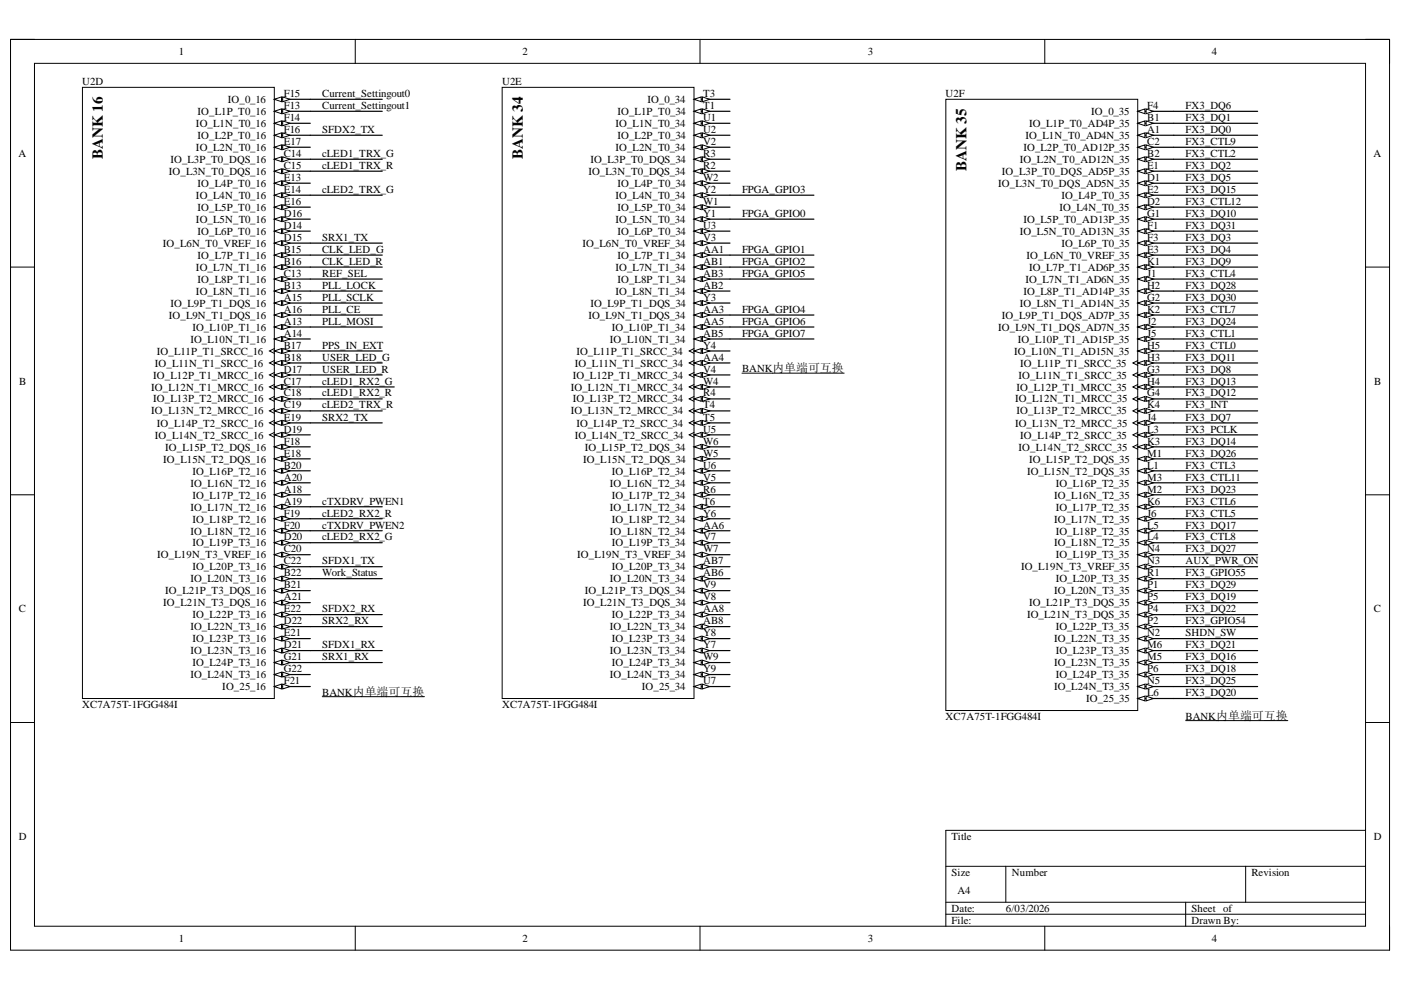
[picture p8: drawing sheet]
<svg xmlns="http://www.w3.org/2000/svg" width="297mm" height="210mm" viewBox="0 0 297 210" stroke-linecap="round" stroke-linejoin="round" font-family="sans-serif">
<defs><g id="words">
<g font-size="3.2">
<text x="21.8" y="33.7" transform="rotate(-90 21.8 33.7)">BANK 16</text>
<text x="110.9" y="33.7" transform="rotate(-90 110.9 33.7)">BANK 34</text>
<text x="204.9" y="36.3" transform="rotate(-90 204.9 36.3)">BANK 35</text>
</g>
<g font-size="2.3">
<text x="37.9" y="11.7">1</text>
<text x="110.8" y="11.7">2</text>
<text x="184" y="11.7">3</text>
<text x="256.9" y="11.7">4</text>
<text x="17.4" y="18">U2D</text>
<text x="48.3" y="21.8">IO_0_16</text>
<text x="60.2" y="23.1">F13</text>
<text x="60.2" y="20.5">F15</text>
<text x="68.3" y="23.1">Current_Settingout1</text>
<text x="68.3" y="20.5">Current_Settingout0</text>
<text x="106.5" y="18">U2E</text>
<text x="137.3" y="21.8">IO_0_34</text>
<text x="149.1" y="23.1">T1</text>
<text x="149.1" y="20.5">T3</text>
<text x="200.5" y="20.5">U2F</text>
<text x="243.2" y="23.1">F4</text>
<text x="251.3" y="23.1">FX3_DQ6</text>
<text x="41.6" y="26.9">IO_L1N_T0_16</text>
<text x="41.9" y="29.5">IO_L2P_T0_16</text>
<text x="41.9" y="24.4">IO_L1P_T0_16</text>
<text x="60.2" y="28.2">F16</text>
<text x="60.2" y="25.6">F14</text>
<text x="68.3" y="28.2">SFDX2_TX</text>
<text x="130.5" y="26.9">IO_L1N_T0_34</text>
<text x="130.9" y="29.5">IO_L2P_T0_34</text>
<text x="130.9" y="24.4">IO_L1P_T0_34</text>
<text x="149.1" y="28.2">U2</text>
<text x="149.1" y="25.6">U1</text>
<text x="217.4" y="29.5">IO_L1N_T0_AD4N_35</text>
<text x="218.2" y="26.9">IO_L1P_T0_AD4P_35</text>
<text x="231.4" y="24.4">IO_0_35</text>
<text x="243.2" y="28.2">A1</text>
<text x="243.2" y="25.6">B1</text>
<text x="251.3" y="28.2">FX3_DQ0</text>
<text x="251.3" y="25.6">FX3_DQ1</text>
<text x="3.9" y="33.3">A</text>
<text x="36.1" y="34.6">IO_L3P_T0_DQS_16</text>
<text x="41.6" y="32">IO_L2N_T0_16</text>
<text x="60.2" y="35.9">C15</text>
<text x="60.2" y="33.3">C14</text>
<text x="60.2" y="30.8">E17</text>
<text x="68.3" y="33.3">cLED1_TRX_G</text>
<text x="68.3" y="35.9">cLED1_TRX_R</text>
<text x="125.2" y="34.6">IO_L3P_T0_DQS_34</text>
<text x="130.5" y="32">IO_L2N_T0_34</text>
<text x="149.1" y="35.9">R2</text>
<text x="149.1" y="33.3">R3</text>
<text x="149.1" y="30.8">V2</text>
<text x="216.2" y="34.6">IO_L2N_T0_AD12N_35</text>
<text x="217" y="32">IO_L2P_T0_AD12P_35</text>
<text x="243.2" y="35.9">E1</text>
<text x="243.2" y="33.3">B2</text>
<text x="243.2" y="30.8">C2</text>
<text x="251.3" y="35.9">FX3_DQ2</text>
<text x="251.3" y="33.3">FX3_CTL2</text>
<text x="251.3" y="30.8">FX3_CTL9</text>
<text x="291.2" y="33.3">A</text>
<text x="35.8" y="37.1">IO_L3N_T0_DQS_16</text>
<text x="41.9" y="39.7">IO_L4P_T0_16</text>
<text x="60.2" y="38.4">E13</text>
<text x="60.2" y="40.9">E14</text>
<text x="68.3" y="40.9">cLED2_TRX_G</text>
<text x="124.7" y="37.1">IO_L3N_T0_DQS_34</text>
<text x="130.9" y="39.7">IO_L4P_T0_34</text>
<text x="149.1" y="40.9">Y2</text>
<text x="149.1" y="38.4">W2</text>
<text x="157.3" y="40.9">FPGA_GPIO3</text>
<text x="211.7" y="39.7">IO_L3N_T0_DQS_AD5N_35</text>
<text x="212.4" y="37.1">IO_L3P_T0_DQS_AD5P_35</text>
<text x="243.2" y="40.9">E2</text>
<text x="243.2" y="38.4">D1</text>
<text x="251.3" y="40.9">FX3_DQ15</text>
<text x="251.3" y="38.4">FX3_DQ5</text>
<text x="41.6" y="47.3">IO_L5N_T0_16</text>
<text x="41.6" y="42.2">IO_L4N_T0_16</text>
<text x="41.9" y="44.7">IO_L5P_T0_16</text>
<text x="60.2" y="43.5">E16</text>
<text x="60.2" y="46">D16</text>
<text x="130.5" y="47.3">IO_L5N_T0_34</text>
<text x="130.5" y="42.2">IO_L4N_T0_34</text>
<text x="130.9" y="44.7">IO_L5P_T0_34</text>
<text x="149.1" y="46">Y1</text>
<text x="149.1" y="43.5">W1</text>
<text x="157.3" y="46">FPGA_GPIO0</text>
<text x="217" y="47.3">IO_L5P_T0_AD13P_35</text>
<text x="224.6" y="44.7">IO_L4N_T0_35</text>
<text x="225" y="42.2">IO_L4P_T0_35</text>
<text x="243.2" y="46">G1</text>
<text x="243.2" y="43.5">D2</text>
<text x="251.3" y="46">FX3_DQ10</text>
<text x="251.3" y="43.5">FX3_CTL12</text>
<text x="34.5" y="52.3">IO_L6N_T0_VREF_16</text>
<text x="41.9" y="49.8">IO_L6P_T0_16</text>
<text x="60.2" y="53.6">B15</text>
<text x="60.2" y="48.5">D14</text>
<text x="60.2" y="51.1">D15</text>
<text x="68.3" y="51.1">SRX1_TX</text>
<text x="68.3" y="53.6">CLK_LED_G</text>
<text x="123.5" y="52.3">IO_L6N_T0_VREF_34</text>
<text x="130.9" y="49.8">IO_L6P_T0_34</text>
<text x="149.1" y="53.6">AA1</text>
<text x="149.1" y="51.1">V3</text>
<text x="149.1" y="48.5">U3</text>
<text x="157.3" y="53.6">FPGA_GPIO1</text>
<text x="216.2" y="49.8">IO_L5N_T0_AD13N_35</text>
<text x="225" y="52.3">IO_L6P_T0_35</text>
<text x="243.2" y="53.6">E3</text>
<text x="243.2" y="51.1">F3</text>
<text x="243.2" y="48.5">F1</text>
<text x="251.3" y="48.5">FX3_DQ31</text>
<text x="251.3" y="51.1">FX3_DQ3</text>
<text x="251.3" y="53.6">FX3_DQ4</text>
<text x="41.6" y="57.4">IO_L7N_T1_16</text>
<text x="41.9" y="60">IO_L8P_T1_16</text>
<text x="41.9" y="54.9">IO_L7P_T1_16</text>
<text x="60.2" y="58.7">C13</text>
<text x="60.2" y="56.2">B16</text>
<text x="68.3" y="58.7">REF_SEL</text>
<text x="68.3" y="56.2">CLK_LED_R</text>
<text x="130.5" y="57.4">IO_L7N_T1_34</text>
<text x="130.9" y="60">IO_L8P_T1_34</text>
<text x="130.9" y="54.9">IO_L7P_T1_34</text>
<text x="149.1" y="58.7">AB3</text>
<text x="149.1" y="56.2">AB1</text>
<text x="157.3" y="58.7">FPGA_GPIO5</text>
<text x="157.3" y="56.2">FPGA_GPIO2</text>
<text x="217.4" y="60">IO_L7N_T1_AD6N_35</text>
<text x="217.7" y="54.9">IO_L6N_T0_VREF_35</text>
<text x="218.2" y="57.4">IO_L7P_T1_AD6P_35</text>
<text x="243.2" y="58.7">J1</text>
<text x="243.2" y="56.2">K1</text>
<text x="251.3" y="58.7">FX3_CTL4</text>
<text x="251.3" y="56.2">FX3_DQ9</text>
<text x="36.1" y="65">IO_L9P_T1_DQS_16</text>
<text x="41.6" y="62.5">IO_L8N_T1_16</text>
<text x="60.2" y="63.8">A15</text>
<text x="60.2" y="61.2">B13</text>
<text x="68.3" y="63.8">PLL_SCLK</text>
<text x="68.3" y="61.2">PLL_LOCK</text>
<text x="125.2" y="65">IO_L9P_T1_DQS_34</text>
<text x="130.5" y="62.5">IO_L8N_T1_34</text>
<text x="149.1" y="63.8">Y3</text>
<text x="149.1" y="61.2">AB2</text>
<text x="216.2" y="65">IO_L8N_T1_AD14N_35</text>
<text x="217" y="62.5">IO_L8P_T1_AD14P_35</text>
<text x="243.2" y="63.8">G2</text>
<text x="243.2" y="61.2">H2</text>
<text x="251.3" y="63.8">FX3_DQ30</text>
<text x="251.3" y="61.2">FX3_DQ28</text>
<text x="35.8" y="67.6">IO_L9N_T1_DQS_16</text>
<text x="40.8" y="70.1">IO_L10P_T1_16</text>
<text x="60.2" y="71.4">A14</text>
<text x="60.2" y="68.8">A13</text>
<text x="60.2" y="66.3">A16</text>
<text x="68.3" y="66.3">PLL_CE</text>
<text x="68.3" y="68.8">PLL_MOSI</text>
<text x="124.7" y="67.6">IO_L9N_T1_DQS_34</text>
<text x="129.7" y="70.1">IO_L10P_T1_34</text>
<text x="149.1" y="71.4">AB5</text>
<text x="149.1" y="68.8">AA5</text>
<text x="149.1" y="66.3">AA3</text>
<text x="157.3" y="66.3">FPGA_GPIO4</text>
<text x="157.3" y="68.8">FPGA_GPIO6</text>
<text x="157.3" y="71.4">FPGA_GPIO7</text>
<text x="211.7" y="70.1">IO_L9N_T1_DQS_AD7N_35</text>
<text x="212.4" y="67.6">IO_L9P_T1_DQS_AD7P_35</text>
<text x="243.2" y="71.4">J5</text>
<text x="243.2" y="68.8">J2</text>
<text x="243.2" y="66.3">K2</text>
<text x="251.3" y="68.8">FX3_DQ24</text>
<text x="251.3" y="71.4">FX3_CTL1</text>
<text x="251.3" y="66.3">FX3_CTL7</text>
<text x="32.8" y="77.7">IO_L11N_T1_SRCC_16</text>
<text x="33.3" y="75.2">IO_L11P_T1_SRCC_16</text>
<text x="40.4" y="72.6">IO_L10N_T1_16</text>
<text x="60.2" y="73.9">B17</text>
<text x="60.2" y="76.5">B18</text>
<text x="68.3" y="73.9">PPS_IN_EXT</text>
<text x="68.3" y="76.5">USER_LED_G</text>
<text x="121.9" y="77.7">IO_L11N_T1_SRCC_34</text>
<text x="122.2" y="75.2">IO_L11P_T1_SRCC_34</text>
<text x="129.3" y="72.6">IO_L10N_T1_34</text>
<text x="149.1" y="76.5">AA4</text>
<text x="149.1" y="73.9">Y4</text>
<text x="215" y="75.2">IO_L10N_T1_AD15N_35</text>
<text x="215.8" y="72.6">IO_L10P_T1_AD15P_35</text>
<text x="216.3" y="77.7">IO_L11P_T1_SRCC_35</text>
<text x="243.2" y="76.5">H3</text>
<text x="243.2" y="73.9">H5</text>
<text x="251.3" y="73.9">FX3_CTL0</text>
<text x="251.3" y="76.5">FX3_DQ11</text>
<text x="4.1" y="81.5">B</text>
<text x="32.1" y="82.8">IO_L12N_T1_MRCC_16</text>
<text x="32.5" y="80.3">IO_L12P_T1_MRCC_16</text>
<text x="60.2" y="79">D17</text>
<text x="60.2" y="81.5">C17</text>
<text x="68.3" y="81.5">cLED1_RX2_G</text>
<text x="68.3" y="79">USER_LED_R</text>
<text x="121" y="82.8">IO_L12N_T1_MRCC_34</text>
<text x="121.4" y="80.3">IO_L12P_T1_MRCC_34</text>
<text x="149.1" y="81.5">W4</text>
<text x="149.1" y="79">V4</text>
<text x="157.3" y="78.9">BANK内单端可互换</text>
<text x="215.5" y="82.8">IO_L12P_T1_MRCC_35</text>
<text x="216" y="80.3">IO_L11N_T1_SRCC_35</text>
<text x="243.2" y="81.5">H4</text>
<text x="243.2" y="79">G3</text>
<text x="251.3" y="79">FX3_DQ8</text>
<text x="251.3" y="81.5">FX3_DQ13</text>
<text x="291.4" y="81.5">B</text>
<text x="32.1" y="87.9">IO_L13N_T2_MRCC_16</text>
<text x="32.5" y="85.3">IO_L13P_T2_MRCC_16</text>
<text x="60.2" y="89.2">E19</text>
<text x="60.2" y="84.1">C18</text>
<text x="60.2" y="86.6">C19</text>
<text x="68.3" y="89.2">SRX2_TX</text>
<text x="68.3" y="86.6">cLED2_TRX_R</text>
<text x="68.3" y="84.1">cLED1_RX2_R</text>
<text x="121" y="87.9">IO_L13N_T2_MRCC_34</text>
<text x="121.4" y="85.3">IO_L13P_T2_MRCC_34</text>
<text x="149.1" y="89.2">T5</text>
<text x="149.1" y="86.6">T4</text>
<text x="149.1" y="84.1">R4</text>
<text x="215.2" y="85.3">IO_L12N_T1_MRCC_35</text>
<text x="215.5" y="87.9">IO_L13P_T2_MRCC_35</text>
<text x="243.2" y="89.2">J4</text>
<text x="243.2" y="86.6">K4</text>
<text x="243.2" y="84.1">G4</text>
<text x="251.3" y="84.1">FX3_DQ12</text>
<text x="251.3" y="89.2">FX3_DQ7</text>
<text x="251.3" y="86.6">FX3_INT</text>
<text x="32.8" y="93">IO_L14N_T2_SRCC_16</text>
<text x="33.3" y="90.5">IO_L14P_T2_SRCC_16</text>
<text x="35" y="95.6">IO_L15P_T2_DQS_16</text>
<text x="60.2" y="94.3">F18</text>
<text x="60.2" y="91.8">D19</text>
<text x="121.9" y="93">IO_L14N_T2_SRCC_34</text>
<text x="122.2" y="90.5">IO_L14P_T2_SRCC_34</text>
<text x="124" y="95.6">IO_L15P_T2_DQS_34</text>
<text x="149.1" y="94.3">W6</text>
<text x="149.1" y="91.8">U5</text>
<text x="215.2" y="90.5">IO_L13N_T2_MRCC_35</text>
<text x="216" y="95.6">IO_L14N_T2_SRCC_35</text>
<text x="216.3" y="93">IO_L14P_T2_SRCC_35</text>
<text x="243.2" y="94.3">K3</text>
<text x="243.2" y="91.8">L3</text>
<text x="251.3" y="94.3">FX3_DQ14</text>
<text x="251.3" y="91.8">FX3_PCLK</text>
<text x="34.6" y="98.1">IO_L15N_T2_DQS_16</text>
<text x="40.8" y="100.6">IO_L16P_T2_16</text>
<text x="60.2" y="101.9">A20</text>
<text x="60.2" y="99.4">B20</text>
<text x="60.2" y="96.8">E18</text>
<text x="123.6" y="98.1">IO_L15N_T2_DQS_34</text>
<text x="129.7" y="100.6">IO_L16P_T2_34</text>
<text x="149.1" y="101.9">V5</text>
<text x="149.1" y="99.4">U6</text>
<text x="149.1" y="96.8">W5</text>
<text x="217.7" y="100.6">IO_L15N_T2_DQS_35</text>
<text x="218.2" y="98.1">IO_L15P_T2_DQS_35</text>
<text x="243.2" y="101.9">M3</text>
<text x="243.2" y="99.4">L1</text>
<text x="243.2" y="96.8">M1</text>
<text x="251.3" y="99.4">FX3_CTL3</text>
<text x="251.3" y="96.8">FX3_DQ26</text>
<text x="251.3" y="101.9">FX3_CTL11</text>
<text x="40.4" y="103.2">IO_L16N_T2_16</text>
<text x="40.8" y="105.7">IO_L17P_T2_16</text>
<text x="60.2" y="107">A19</text>
<text x="60.2" y="104.4">A18</text>
<text x="68.3" y="107">cTXDRV_PWEN1</text>
<text x="129.3" y="103.2">IO_L16N_T2_34</text>
<text x="129.7" y="105.7">IO_L17P_T2_34</text>
<text x="149.1" y="107">T6</text>
<text x="149.1" y="104.4">R6</text>
<text x="223.5" y="105.7">IO_L16N_T2_35</text>
<text x="223.8" y="103.2">IO_L16P_T2_35</text>
<text x="243.2" y="107">K6</text>
<text x="243.2" y="104.4">M2</text>
<text x="251.3" y="107">FX3_CTL6</text>
<text x="251.3" y="104.4">FX3_DQ23</text>
<text x="40.4" y="113.3">IO_L18N_T2_16</text>
<text x="40.4" y="108.3">IO_L17N_T2_16</text>
<text x="40.8" y="110.8">IO_L18P_T2_16</text>
<text x="60.2" y="112.1">F20</text>
<text x="60.2" y="109.5">F19</text>
<text x="68.3" y="109.5">cLED2_RX2_R</text>
<text x="68.3" y="112.1">cTXDRV_PWEN2</text>
<text x="129.3" y="113.3">IO_L18N_T2_34</text>
<text x="129.3" y="108.3">IO_L17N_T2_34</text>
<text x="129.7" y="110.8">IO_L18P_T2_34</text>
<text x="149.1" y="112.1">AA6</text>
<text x="149.1" y="109.5">Y6</text>
<text x="223.5" y="110.8">IO_L17N_T2_35</text>
<text x="223.8" y="113.3">IO_L18P_T2_35</text>
<text x="223.8" y="108.3">IO_L17P_T2_35</text>
<text x="243.2" y="112.1">L5</text>
<text x="243.2" y="109.5">J6</text>
<text x="251.3" y="109.5">FX3_CTL5</text>
<text x="251.3" y="112.1">FX3_DQ17</text>
<text x="33.3" y="118.4">IO_L19N_T3_VREF_16</text>
<text x="40.8" y="115.9">IO_L19P_T3_16</text>
<text x="60.2" y="119.7">C22</text>
<text x="60.2" y="114.6">D20</text>
<text x="60.2" y="117.1">C20</text>
<text x="68.3" y="114.6">cLED2_RX2_G</text>
<text x="68.3" y="119.7">SFDX1_TX</text>
<text x="122.4" y="118.4">IO_L19N_T3_VREF_34</text>
<text x="129.7" y="115.9">IO_L19P_T3_34</text>
<text x="149.1" y="119.7">AB7</text>
<text x="149.1" y="117.1">W7</text>
<text x="149.1" y="114.6">V7</text>
<text x="223.5" y="115.9">IO_L18N_T2_35</text>
<text x="223.8" y="118.4">IO_L19P_T3_35</text>
<text x="243.2" y="119.7">N3</text>
<text x="243.2" y="117.1">N4</text>
<text x="243.2" y="114.6">L4</text>
<text x="251.3" y="114.6">FX3_CTL8</text>
<text x="251.3" y="119.7">AUX_PWR_ON</text>
<text x="251.3" y="117.1">FX3_DQ27</text>
<text x="40.4" y="123.5">IO_L20N_T3_16</text>
<text x="40.8" y="120.9">IO_L20P_T3_16</text>
<text x="60.2" y="122.2">B22</text>
<text x="60.2" y="124.7">B21</text>
<text x="68.3" y="122.2">Work_Status</text>
<text x="129.3" y="123.5">IO_L20N_T3_34</text>
<text x="129.7" y="120.9">IO_L20P_T3_34</text>
<text x="149.1" y="124.7">V9</text>
<text x="149.1" y="122.2">AB6</text>
<text x="216.5" y="120.9">IO_L19N_T3_VREF_35</text>
<text x="223.8" y="123.5">IO_L20P_T3_35</text>
<text x="243.2" y="124.7">P1</text>
<text x="243.2" y="122.2">R1</text>
<text x="251.3" y="124.7">FX3_DQ29</text>
<text x="251.3" y="122.2">FX3_GPIO55</text>
<text x="4" y="129.8">C</text>
<text x="34.6" y="128.6">IO_L21N_T3_DQS_16</text>
<text x="35" y="126">IO_L21P_T3_DQS_16</text>
<text x="40.8" y="131.1">IO_L22P_T3_16</text>
<text x="60.2" y="129.8">E22</text>
<text x="60.2" y="127.3">A21</text>
<text x="68.3" y="129.8">SFDX2_RX</text>
<text x="123.6" y="128.6">IO_L21N_T3_DQS_34</text>
<text x="124" y="126">IO_L21P_T3_DQS_34</text>
<text x="129.7" y="131.1">IO_L22P_T3_34</text>
<text x="149.1" y="129.8">AA8</text>
<text x="149.1" y="127.3">V8</text>
<text x="217.7" y="131.1">IO_L21N_T3_DQS_35</text>
<text x="218.2" y="128.6">IO_L21P_T3_DQS_35</text>
<text x="223.5" y="126">IO_L20N_T3_35</text>
<text x="243.2" y="129.8">P4</text>
<text x="243.2" y="127.3">P5</text>
<text x="251.3" y="127.3">FX3_DQ19</text>
<text x="251.3" y="129.8">FX3_DQ22</text>
<text x="291.3" y="129.8">C</text>
<text x="40.4" y="133.6">IO_L22N_T3_16</text>
<text x="40.8" y="136.2">IO_L23P_T3_16</text>
<text x="60.2" y="137.4">D21</text>
<text x="60.2" y="134.9">E21</text>
<text x="60.2" y="132.4">D22</text>
<text x="68.3" y="137.4">SFDX1_RX</text>
<text x="68.3" y="132.4">SRX2_RX</text>
<text x="129.3" y="133.6">IO_L22N_T3_34</text>
<text x="129.7" y="136.2">IO_L23P_T3_34</text>
<text x="149.1" y="137.4">Y7</text>
<text x="149.1" y="134.9">Y8</text>
<text x="149.1" y="132.4">AB8</text>
<text x="223.5" y="136.2">IO_L22N_T3_35</text>
<text x="223.8" y="133.6">IO_L22P_T3_35</text>
<text x="243.2" y="137.4">M6</text>
<text x="243.2" y="134.9">N2</text>
<text x="243.2" y="132.4">P2</text>
<text x="251.3" y="137.4">FX3_DQ21</text>
<text x="251.3" y="134.9">SHDN_SW</text>
<text x="251.3" y="132.4">FX3_GPIO54</text>
<text x="40.4" y="143.8">IO_L24N_T3_16</text>
<text x="40.4" y="138.7">IO_L23N_T3_16</text>
<text x="40.8" y="141.2">IO_L24P_T3_16</text>
<text x="60.2" y="142.5">G22</text>
<text x="60.2" y="140">G21</text>
<text x="68.3" y="140">SRX1_RX</text>
<text x="129.3" y="143.8">IO_L24N_T3_34</text>
<text x="129.3" y="138.7">IO_L23N_T3_34</text>
<text x="129.7" y="141.2">IO_L24P_T3_34</text>
<text x="149.1" y="142.5">Y9</text>
<text x="149.1" y="140">W9</text>
<text x="223.5" y="141.2">IO_L23N_T3_35</text>
<text x="223.8" y="143.8">IO_L24P_T3_35</text>
<text x="223.8" y="138.7">IO_L23P_T3_35</text>
<text x="243.2" y="142.5">P6</text>
<text x="243.2" y="140">M5</text>
<text x="251.3" y="140">FX3_DQ16</text>
<text x="251.3" y="142.5">FX3_DQ18</text>
<text x="47.1" y="146.3">IO_25_16</text>
<text x="60.2" y="145">F21</text>
<text x="68.3" y="147.5">BANK内单端可互换</text>
<text x="136.1" y="146.3">IO_25_34</text>
<text x="149.1" y="145">U7</text>
<text x="223.5" y="146.3">IO_L24N_T3_35</text>
<text x="230.3" y="148.9">IO_25_35</text>
<text x="243.2" y="147.6">L6</text>
<text x="243.2" y="145">N5</text>
<text x="251.3" y="147.6">FX3_DQ20</text>
<text x="251.3" y="145">FX3_DQ25</text>
<text x="17.4" y="150.2">XC7A75T-1FGG484I</text>
<text x="106.5" y="150.2">XC7A75T-1FGG484I</text>
<text x="200.5" y="152.7">XC7A75T-1FGG484I</text>
<text x="251.3" y="152.6">BANK内单端可互换</text>
<text x="4" y="178.1">D</text>
<text x="201.8" y="178.1">Title</text>
<text x="291.3" y="178.1">D</text>
<text x="201.8" y="185.7">Size</text>
<text x="214.5" y="185.7">Number</text>
<text x="265.3" y="185.7">Revision</text>
<text x="203" y="189.5">A4</text>
<text x="201.8" y="193.3">Date:</text>
<text x="201.8" y="195.9">File:</text>
<text x="213.3" y="193.3">6/03/2026</text>
<text x="252.6" y="193.3">Sheet of</text>
<text x="252.6" y="195.9">Drawn By:</text>
<text x="37.9" y="199.7">1</text>
<text x="110.8" y="199.7">2</text>
<text x="184" y="199.7">3</text>
<text x="256.9" y="199.7">4</text>
</g>
</g></defs>
<path d="M2.2 8.4h292.4v193.1h-292.4z" fill="none" stroke="#000" stroke-width=".21"/>
<path d="M7.3 13.4h282.2v183h-282.2z" fill-rule="evenodd" fill="#fff"/>
<g fill="none" stroke="#000" stroke-width=".21">
<path d="M2.2 8.4h5.1M7.3 13.4h282.2v183h-282.2zM75.3 8.4v5M148.4 8.4v5M221.5 8.4v5M289.5 8.4h5.1v5M2.2 56.6h5.1M289.5 56.6h5.1M2.2 104.9h5.1M289.5 104.9h5.1M2.2 153.2h5.1M289.5 153.2h5.1"/>
<path d="M289.5 176.1h-89v20.3M75.3 196.4v5.1M148.4 196.4v5.1M200.5 183.7h89M200.5 191.3h89M200.5 193.8h89M213.3 183.7v7.6M221.5 196.4v5.1M251.4 191.3v5.1M264.1 183.7v7.6M294.6 196.4v5.1"/>
</g>
<g fill="none" stroke="#000" stroke-width=".25">
<path d="M248.8 23.6h17.8M248.8 26.1h17.8M248.8 28.7h17.8M248.8 31.2h17.8M248.8 33.8h17.8M248.8 36.3h17.8M248.8 38.8h17.8M248.8 41.4h17.8M248.8 43.9h17.8M248.8 46.5h17.8M248.8 49h17.8M248.8 51.5h17.8"/>
<path d="M248.8 54.1h17.8M248.8 56.6h17.8M248.8 59.2h17.8M248.8 61.7h17.8M248.8 64.3h17.8M248.8 66.8h17.8M248.8 69.3h17.8M248.8 71.9h17.8M248.8 74.4h17.8M248.8 77h17.8M248.8 79.5h17.8M248.8 82h17.8"/>
<path d="M248.8 84.6h17.8M248.8 87.1h17.8M248.8 89.7h17.8M248.8 92.2h17.8M248.8 94.7h17.8M248.8 97.3h17.8M248.8 99.8h17.8M248.8 102.4h17.8M248.8 104.9h17.8M248.8 107.5h17.8M248.8 110h17.8M248.8 112.5h17.8"/>
<path d="M248.8 115.1h17.8M248.8 117.6h17.8M248.8 120.2h17.8M248.8 122.7h17.8M248.8 125.2h17.8M248.8 127.8h17.8M248.8 130.3h17.8M248.8 132.9h17.8M248.8 135.4h17.8M248.8 137.9h17.8M248.8 140.5h17.8M248.8 143h17.8"/>
<path d="M248.8 145.6h17.8M248.8 148.1h17.8"/>
</g>
<path d="M17.5 18.5h40.7v129.6h-40.7z" fill-rule="evenodd" fill="#fff"/>
<path d="M17.5 18.5h40.7v129.6h-40.7z" fill="none" stroke="#000" stroke-width=".21"/>
<path d="M58.2 145.6h7.6" fill="none" stroke="#000" stroke-width=".25"/>
<path d="M58.2 145.6l1.5-.5v1z" fill="#fff"/>
<path d="M58.2 145.6l1.5-.5v1z" fill="none" stroke="#000" stroke-width=".21"/>
<path d="M59.9 145.1l1.6 .5-1.6 .5z" fill="#fff"/>
<path d="M59.9 145.1l1.6 .5-1.6 .5z" fill="none" stroke="#000" stroke-width=".21"/>
<path d="M58.2 143h7.6" fill="none" stroke="#000" stroke-width=".25"/>
<path d="M58.2 143l1.5-.5v1z" fill="#fff"/>
<path d="M58.2 143l1.5-.5v1z" fill="none" stroke="#000" stroke-width=".21"/>
<path d="M59.9 142.5l1.6 .5-1.6 .5z" fill="#fff"/>
<path d="M59.9 142.5l1.6 .5-1.6 .5z" fill="none" stroke="#000" stroke-width=".21"/>
<path d="M58.2 140.5h7.6" fill="none" stroke="#000" stroke-width=".25"/>
<path d="M58.2 140.5l1.5-.5v1z" fill="#fff"/>
<path d="M58.2 140.5l1.5-.5v1z" fill="none" stroke="#000" stroke-width=".21"/>
<path d="M59.9 140l1.6 .5-1.6 .5z" fill="#fff"/>
<path d="M59.9 140l1.6 .5-1.6 .5z" fill="none" stroke="#000" stroke-width=".21"/>
<path d="M58.2 137.9h7.6" fill="none" stroke="#000" stroke-width=".25"/>
<path d="M58.2 137.9l1.5-.5v1z" fill="#fff"/>
<path d="M58.2 137.9l1.5-.5v1z" fill="none" stroke="#000" stroke-width=".21"/>
<path d="M59.9 137.4l1.6 .5-1.6 .5z" fill="#fff"/>
<path d="M59.9 137.4l1.6 .5-1.6 .5z" fill="none" stroke="#000" stroke-width=".21"/>
<path d="M58.2 135.4h7.6" fill="none" stroke="#000" stroke-width=".25"/>
<path d="M58.2 135.4l1.5-.5v1z" fill="#fff"/>
<path d="M58.2 135.4l1.5-.5v1z" fill="none" stroke="#000" stroke-width=".21"/>
<path d="M59.9 134.9l1.6 .5-1.6 .5z" fill="#fff"/>
<path d="M59.9 134.9l1.6 .5-1.6 .5z" fill="none" stroke="#000" stroke-width=".21"/>
<path d="M58.2 132.9h7.6" fill="none" stroke="#000" stroke-width=".25"/>
<path d="M58.2 132.9l1.5-.6v1.1z" fill="#fff"/>
<path d="M58.2 132.9l1.5-.6v1.1z" fill="none" stroke="#000" stroke-width=".21"/>
<path d="M59.9 132.3l1.6 .6-1.6 .5z" fill="#fff"/>
<path d="M59.9 132.3l1.6 .6-1.6 .5z" fill="none" stroke="#000" stroke-width=".21"/>
<path d="M58.2 130.3h7.6" fill="none" stroke="#000" stroke-width=".25"/>
<path d="M58.2 130.3l1.5-.5v1z" fill="#fff"/>
<path d="M58.2 130.3l1.5-.5v1z" fill="none" stroke="#000" stroke-width=".21"/>
<path d="M59.9 129.8l1.6 .5-1.6 .5z" fill="#fff"/>
<path d="M59.9 129.8l1.6 .5-1.6 .5z" fill="none" stroke="#000" stroke-width=".21"/>
<path d="M58.2 127.8h7.6" fill="none" stroke="#000" stroke-width=".25"/>
<path d="M58.2 127.8l1.5-.5v1z" fill="#fff"/>
<path d="M58.2 127.8l1.5-.5v1z" fill="none" stroke="#000" stroke-width=".21"/>
<path d="M59.9 127.3l1.6 .5-1.6 .5z" fill="#fff"/>
<path d="M59.9 127.3l1.6 .5-1.6 .5z" fill="none" stroke="#000" stroke-width=".21"/>
<path d="M58.2 125.2h7.6" fill="none" stroke="#000" stroke-width=".25"/>
<path d="M58.2 125.2l1.5-.5v1z" fill="#fff"/>
<path d="M58.2 125.2l1.5-.5v1z" fill="none" stroke="#000" stroke-width=".21"/>
<path d="M59.9 124.7l1.6 .5-1.6 .5z" fill="#fff"/>
<path d="M59.9 124.7l1.6 .5-1.6 .5z" fill="none" stroke="#000" stroke-width=".21"/>
<path d="M58.2 122.7h7.6" fill="none" stroke="#000" stroke-width=".25"/>
<path d="M58.2 122.7l1.5-.5v1z" fill="#fff"/>
<path d="M58.2 122.7l1.5-.5v1z" fill="none" stroke="#000" stroke-width=".21"/>
<path d="M59.9 122.2l1.6 .5-1.6 .5z" fill="#fff"/>
<path d="M59.9 122.2l1.6 .5-1.6 .5z" fill="none" stroke="#000" stroke-width=".21"/>
<path d="M58.2 120.2h7.6" fill="none" stroke="#000" stroke-width=".25"/>
<path d="M58.2 120.2l1.5-.6v1.1z" fill="#fff"/>
<path d="M58.2 120.2l1.5-.6v1.1z" fill="none" stroke="#000" stroke-width=".21"/>
<path d="M59.9 119.6l1.6 .6-1.6 .5z" fill="#fff"/>
<path d="M59.9 119.6l1.6 .6-1.6 .5z" fill="none" stroke="#000" stroke-width=".21"/>
<path d="M58.2 117.6h7.6" fill="none" stroke="#000" stroke-width=".25"/>
<path d="M58.2 117.6l1.5-.5v1z" fill="#fff"/>
<path d="M58.2 117.6l1.5-.5v1z" fill="none" stroke="#000" stroke-width=".21"/>
<path d="M59.9 117.1l1.6 .5-1.6 .5z" fill="#fff"/>
<path d="M59.9 117.1l1.6 .5-1.6 .5z" fill="none" stroke="#000" stroke-width=".21"/>
<path d="M58.2 115.1h7.6" fill="none" stroke="#000" stroke-width=".25"/>
<path d="M58.2 115.1l1.5-.5v1z" fill="#fff"/>
<path d="M58.2 115.1l1.5-.5v1z" fill="none" stroke="#000" stroke-width=".21"/>
<path d="M59.9 114.6l1.6 .5-1.6 .5z" fill="#fff"/>
<path d="M59.9 114.6l1.6 .5-1.6 .5z" fill="none" stroke="#000" stroke-width=".21"/>
<path d="M58.2 112.5h7.6" fill="none" stroke="#000" stroke-width=".25"/>
<path d="M58.2 112.5l1.5-.5v1z" fill="#fff"/>
<path d="M58.2 112.5l1.5-.5v1z" fill="none" stroke="#000" stroke-width=".21"/>
<path d="M59.9 112l1.6 .5-1.6 .5z" fill="#fff"/>
<path d="M59.9 112l1.6 .5-1.6 .5z" fill="none" stroke="#000" stroke-width=".21"/>
<path d="M58.2 110h7.6" fill="none" stroke="#000" stroke-width=".25"/>
<path d="M58.2 110l1.5-.5v1z" fill="#fff"/>
<path d="M58.2 110l1.5-.5v1z" fill="none" stroke="#000" stroke-width=".21"/>
<path d="M59.9 109.5l1.6 .5-1.6 .5z" fill="#fff"/>
<path d="M59.9 109.5l1.6 .5-1.6 .5z" fill="none" stroke="#000" stroke-width=".21"/>
<path d="M58.2 107.4h7.6" fill="none" stroke="#000" stroke-width=".25"/>
<path d="M58.2 107.4l1.5-.5v1.1z" fill="#fff"/>
<path d="M58.2 107.4l1.5-.5v1.1z" fill="none" stroke="#000" stroke-width=".21"/>
<path d="M59.9 106.9l1.6 .5-1.6 .6z" fill="#fff"/>
<path d="M59.9 106.9l1.6 .5-1.6 .6z" fill="none" stroke="#000" stroke-width=".21"/>
<path d="M58.2 104.9h7.6" fill="none" stroke="#000" stroke-width=".25"/>
<path d="M58.2 104.9l1.5-.5v1z" fill="#fff"/>
<path d="M58.2 104.9l1.5-.5v1z" fill="none" stroke="#000" stroke-width=".21"/>
<path d="M59.9 104.4l1.6 .5-1.6 .5z" fill="#fff"/>
<path d="M59.9 104.4l1.6 .5-1.6 .5z" fill="none" stroke="#000" stroke-width=".21"/>
<path d="M58.2 102.4h7.6" fill="none" stroke="#000" stroke-width=".25"/>
<path d="M58.2 102.4l1.5-.5v1z" fill="#fff"/>
<path d="M58.2 102.4l1.5-.5v1z" fill="none" stroke="#000" stroke-width=".21"/>
<path d="M59.9 101.9l1.6 .5-1.6 .5z" fill="#fff"/>
<path d="M59.9 101.9l1.6 .5-1.6 .5z" fill="none" stroke="#000" stroke-width=".21"/>
<path d="M58.2 99.8h7.6" fill="none" stroke="#000" stroke-width=".25"/>
<path d="M58.2 99.8l1.5-.5v1z" fill="#fff"/>
<path d="M58.2 99.8l1.5-.5v1z" fill="none" stroke="#000" stroke-width=".21"/>
<path d="M59.9 99.3l1.6 .5-1.6 .5z" fill="#fff"/>
<path d="M59.9 99.3l1.6 .5-1.6 .5z" fill="none" stroke="#000" stroke-width=".21"/>
<path d="M58.2 97.3h7.6" fill="none" stroke="#000" stroke-width=".25"/>
<path d="M58.2 97.3l1.5-.5v1z" fill="#fff"/>
<path d="M58.2 97.3l1.5-.5v1z" fill="none" stroke="#000" stroke-width=".21"/>
<path d="M59.9 96.8l1.6 .5-1.6 .5z" fill="#fff"/>
<path d="M59.9 96.8l1.6 .5-1.6 .5z" fill="none" stroke="#000" stroke-width=".21"/>
<path d="M58.2 94.7h7.6" fill="none" stroke="#000" stroke-width=".25"/>
<path d="M58.2 94.7l1.5-.5v1.1z" fill="#fff"/>
<path d="M58.2 94.7l1.5-.5v1.1z" fill="none" stroke="#000" stroke-width=".21"/>
<path d="M59.9 94.2l1.6 .5-1.6 .6z" fill="#fff"/>
<path d="M59.9 94.2l1.6 .5-1.6 .6z" fill="none" stroke="#000" stroke-width=".21"/>
<path d="M58.2 92.2h7.6" fill="none" stroke="#000" stroke-width=".25"/>
<path d="M58.2 92.2l1.5-.5v1z" fill="#fff"/>
<path d="M58.2 92.2l1.5-.5v1z" fill="none" stroke="#000" stroke-width=".21"/>
<path d="M59.9 91.7l1.6 .5-1.6 .5z" fill="#fff"/>
<path d="M58.2 91.7l-1.1 .5 1.1 .5M59.9 91.7l1.6 .5-1.6 .5z" fill="none" stroke="#000" stroke-width=".21"/>
<path d="M58.2 89.7h7.6" fill="none" stroke="#000" stroke-width=".25"/>
<path d="M58.2 89.7l1.5-.5v1z" fill="#fff"/>
<path d="M58.2 89.7l1.5-.5v1z" fill="none" stroke="#000" stroke-width=".21"/>
<path d="M59.9 89.2l1.6 .5-1.6 .5z" fill="#fff"/>
<path d="M58.2 89.2l-1.1 .5 1.1 .5M59.9 89.2l1.6 .5-1.6 .5z" fill="none" stroke="#000" stroke-width=".21"/>
<path d="M58.2 87.1h7.6" fill="none" stroke="#000" stroke-width=".25"/>
<path d="M58.2 87.1l1.5-.5v1z" fill="#fff"/>
<path d="M58.2 87.1l1.5-.5v1z" fill="none" stroke="#000" stroke-width=".21"/>
<path d="M59.9 86.6l1.6 .5-1.6 .5z" fill="#fff"/>
<path d="M58.2 86.6l-1.1 .5 1.1 .5M59.9 86.6l1.6 .5-1.6 .5z" fill="none" stroke="#000" stroke-width=".21"/>
<path d="M58.2 84.6h7.6" fill="none" stroke="#000" stroke-width=".25"/>
<path d="M58.2 84.6l1.5-.5v1z" fill="#fff"/>
<path d="M58.2 84.6l1.5-.5v1z" fill="none" stroke="#000" stroke-width=".21"/>
<path d="M59.9 84.1l1.6 .5-1.6 .5z" fill="#fff"/>
<path d="M58.2 84.1l-1.1 .5 1.1 .5M59.9 84.1l1.6 .5-1.6 .5z" fill="none" stroke="#000" stroke-width=".21"/>
<path d="M58.2 82h7.6" fill="none" stroke="#000" stroke-width=".25"/>
<path d="M58.2 82l1.5-.5v1z" fill="#fff"/>
<path d="M58.2 82l1.5-.5v1z" fill="none" stroke="#000" stroke-width=".21"/>
<path d="M59.9 81.5l1.6 .5-1.6 .5z" fill="#fff"/>
<path d="M58.2 81.5l-1.1 .5 1.1 .5M59.9 81.5l1.6 .5-1.6 .5z" fill="none" stroke="#000" stroke-width=".21"/>
<path d="M58.2 79.5h7.6" fill="none" stroke="#000" stroke-width=".25"/>
<path d="M58.2 79.5l1.5-.5v1z" fill="#fff"/>
<path d="M58.2 79.5l1.5-.5v1z" fill="none" stroke="#000" stroke-width=".21"/>
<path d="M59.9 79l1.6 .5-1.6 .5z" fill="#fff"/>
<path d="M58.2 79l-1.1 .5 1.1 .5M59.9 79l1.6 .5-1.6 .5z" fill="none" stroke="#000" stroke-width=".21"/>
<path d="M58.2 77h7.6" fill="none" stroke="#000" stroke-width=".25"/>
<path d="M58.2 77l1.5-.6v1.1z" fill="#fff"/>
<path d="M58.2 77l1.5-.6v1.1z" fill="none" stroke="#000" stroke-width=".21"/>
<path d="M59.9 76.4l1.6 .6-1.6 .5z" fill="#fff"/>
<path d="M58.2 76.4l-1.1 .6 1.1 .5M59.9 76.4l1.6 .6-1.6 .5z" fill="none" stroke="#000" stroke-width=".21"/>
<path d="M58.2 74.4h7.6" fill="none" stroke="#000" stroke-width=".25"/>
<path d="M58.2 74.4l1.5-.5v1z" fill="#fff"/>
<path d="M58.2 74.4l1.5-.5v1z" fill="none" stroke="#000" stroke-width=".21"/>
<path d="M59.9 73.9l1.6 .5-1.6 .5z" fill="#fff"/>
<path d="M58.2 73.9l-1.1 .5 1.1 .5M59.9 73.9l1.6 .5-1.6 .5z" fill="none" stroke="#000" stroke-width=".21"/>
<path d="M58.2 71.9h7.6" fill="none" stroke="#000" stroke-width=".25"/>
<path d="M58.2 71.9l1.5-.5v1z" fill="#fff"/>
<path d="M58.2 71.9l1.5-.5v1z" fill="none" stroke="#000" stroke-width=".21"/>
<path d="M59.9 71.4l1.6 .5-1.6 .5z" fill="#fff"/>
<path d="M59.9 71.4l1.6 .5-1.6 .5z" fill="none" stroke="#000" stroke-width=".21"/>
<path d="M58.2 69.3h7.6" fill="none" stroke="#000" stroke-width=".25"/>
<path d="M58.2 69.3l1.5-.5v1z" fill="#fff"/>
<path d="M58.2 69.3l1.5-.5v1z" fill="none" stroke="#000" stroke-width=".21"/>
<path d="M59.9 68.8l1.6 .5-1.6 .5z" fill="#fff"/>
<path d="M59.9 68.8l1.6 .5-1.6 .5z" fill="none" stroke="#000" stroke-width=".21"/>
<path d="M58.2 66.8h7.6" fill="none" stroke="#000" stroke-width=".25"/>
<path d="M58.2 66.8l1.5-.5v1z" fill="#fff"/>
<path d="M58.2 66.8l1.5-.5v1z" fill="none" stroke="#000" stroke-width=".21"/>
<path d="M59.9 66.3l1.6 .5-1.6 .5z" fill="#fff"/>
<path d="M59.9 66.3l1.6 .5-1.6 .5z" fill="none" stroke="#000" stroke-width=".21"/>
<path d="M58.2 64.3h7.6" fill="none" stroke="#000" stroke-width=".25"/>
<path d="M58.2 64.3l1.5-.6v1.1z" fill="#fff"/>
<path d="M58.2 64.3l1.5-.6v1.1z" fill="none" stroke="#000" stroke-width=".21"/>
<path d="M59.9 63.7l1.6 .6-1.6 .5z" fill="#fff"/>
<path d="M59.9 63.7l1.6 .6-1.6 .5z" fill="none" stroke="#000" stroke-width=".21"/>
<path d="M58.2 61.7h7.6" fill="none" stroke="#000" stroke-width=".25"/>
<path d="M58.2 61.7l1.5-.5v1z" fill="#fff"/>
<path d="M58.2 61.7l1.5-.5v1z" fill="none" stroke="#000" stroke-width=".21"/>
<path d="M59.9 61.2l1.6 .5-1.6 .5z" fill="#fff"/>
<path d="M59.9 61.2l1.6 .5-1.6 .5z" fill="none" stroke="#000" stroke-width=".21"/>
<path d="M58.2 59.2h7.6" fill="none" stroke="#000" stroke-width=".25"/>
<path d="M58.2 59.2l1.5-.5v1z" fill="#fff"/>
<path d="M58.2 59.2l1.5-.5v1z" fill="none" stroke="#000" stroke-width=".21"/>
<path d="M59.9 58.7l1.6 .5-1.6 .5z" fill="#fff"/>
<path d="M59.9 58.7l1.6 .5-1.6 .5z" fill="none" stroke="#000" stroke-width=".21"/>
<path d="M58.2 56.6h7.6" fill="none" stroke="#000" stroke-width=".25"/>
<path d="M58.2 56.6l1.5-.5v1z" fill="#fff"/>
<path d="M58.2 56.6l1.5-.5v1z" fill="none" stroke="#000" stroke-width=".21"/>
<path d="M59.9 56.1l1.6 .5-1.6 .5z" fill="#fff"/>
<path d="M59.9 56.1l1.6 .5-1.6 .5z" fill="none" stroke="#000" stroke-width=".21"/>
<path d="M58.2 54.1h7.6" fill="none" stroke="#000" stroke-width=".25"/>
<path d="M58.2 54.1l1.5-.5v1z" fill="#fff"/>
<path d="M58.2 54.1l1.5-.5v1z" fill="none" stroke="#000" stroke-width=".21"/>
<path d="M59.9 53.6l1.6 .5-1.6 .5z" fill="#fff"/>
<path d="M59.9 53.6l1.6 .5-1.6 .5z" fill="none" stroke="#000" stroke-width=".21"/>
<path d="M58.2 51.5h7.6" fill="none" stroke="#000" stroke-width=".25"/>
<path d="M58.2 51.5l1.5-.5v1.1z" fill="#fff"/>
<path d="M58.2 51.5l1.5-.5v1.1z" fill="none" stroke="#000" stroke-width=".21"/>
<path d="M59.9 51l1.6 .5-1.6 .6z" fill="#fff"/>
<path d="M59.9 51l1.6 .5-1.6 .6z" fill="none" stroke="#000" stroke-width=".21"/>
<path d="M58.2 49h7.6" fill="none" stroke="#000" stroke-width=".25"/>
<path d="M58.2 49l1.5-.5v1z" fill="#fff"/>
<path d="M58.2 49l1.5-.5v1z" fill="none" stroke="#000" stroke-width=".21"/>
<path d="M59.9 48.5l1.6 .5-1.6 .5z" fill="#fff"/>
<path d="M59.9 48.5l1.6 .5-1.6 .5z" fill="none" stroke="#000" stroke-width=".21"/>
<path d="M58.2 46.5h7.6" fill="none" stroke="#000" stroke-width=".25"/>
<path d="M58.2 46.5l1.5-.5v1z" fill="#fff"/>
<path d="M58.2 46.5l1.5-.5v1z" fill="none" stroke="#000" stroke-width=".21"/>
<path d="M59.9 46l1.6 .5-1.6 .5z" fill="#fff"/>
<path d="M59.9 46l1.6 .5-1.6 .5z" fill="none" stroke="#000" stroke-width=".21"/>
<path d="M58.2 43.9h7.6" fill="none" stroke="#000" stroke-width=".25"/>
<path d="M58.2 43.9l1.5-.5v1z" fill="#fff"/>
<path d="M58.2 43.9l1.5-.5v1z" fill="none" stroke="#000" stroke-width=".21"/>
<path d="M59.9 43.4l1.6 .5-1.6 .5z" fill="#fff"/>
<path d="M59.9 43.4l1.6 .5-1.6 .5z" fill="none" stroke="#000" stroke-width=".21"/>
<path d="M58.2 41.4h7.6" fill="none" stroke="#000" stroke-width=".25"/>
<path d="M58.2 41.4l1.5-.5v1z" fill="#fff"/>
<path d="M58.2 41.4l1.5-.5v1z" fill="none" stroke="#000" stroke-width=".21"/>
<path d="M59.9 40.9l1.6 .5-1.6 .5z" fill="#fff"/>
<path d="M59.9 40.9l1.6 .5-1.6 .5z" fill="none" stroke="#000" stroke-width=".21"/>
<path d="M58.2 38.8h7.6" fill="none" stroke="#000" stroke-width=".25"/>
<path d="M58.2 38.8l1.5-.5v1z" fill="#fff"/>
<path d="M58.2 38.8l1.5-.5v1z" fill="none" stroke="#000" stroke-width=".21"/>
<path d="M59.9 38.3l1.6 .5-1.6 .5z" fill="#fff"/>
<path d="M59.9 38.3l1.6 .5-1.6 .5z" fill="none" stroke="#000" stroke-width=".21"/>
<path d="M58.2 36.3h7.6" fill="none" stroke="#000" stroke-width=".25"/>
<path d="M58.2 36.3l1.5-.5v1z" fill="#fff"/>
<path d="M58.2 36.3l1.5-.5v1z" fill="none" stroke="#000" stroke-width=".21"/>
<path d="M59.9 35.8l1.6 .5-1.6 .5z" fill="#fff"/>
<path d="M59.9 35.8l1.6 .5-1.6 .5z" fill="none" stroke="#000" stroke-width=".21"/>
<path d="M58.2 33.8h7.6" fill="none" stroke="#000" stroke-width=".25"/>
<path d="M58.2 33.8l1.5-.5v1z" fill="#fff"/>
<path d="M58.2 33.8l1.5-.5v1z" fill="none" stroke="#000" stroke-width=".21"/>
<path d="M59.9 33.3l1.6 .5-1.6 .5z" fill="#fff"/>
<path d="M59.9 33.3l1.6 .5-1.6 .5z" fill="none" stroke="#000" stroke-width=".21"/>
<path d="M58.2 31.2h7.6" fill="none" stroke="#000" stroke-width=".25"/>
<path d="M58.2 31.2l1.5-.5v1z" fill="#fff"/>
<path d="M58.2 31.2l1.5-.5v1z" fill="none" stroke="#000" stroke-width=".21"/>
<path d="M59.9 30.7l1.6 .5-1.6 .5z" fill="#fff"/>
<path d="M59.9 30.7l1.6 .5-1.6 .5z" fill="none" stroke="#000" stroke-width=".21"/>
<path d="M58.2 28.7h7.6" fill="none" stroke="#000" stroke-width=".25"/>
<path d="M58.2 28.7l1.5-.5v1z" fill="#fff"/>
<path d="M58.2 28.7l1.5-.5v1z" fill="none" stroke="#000" stroke-width=".21"/>
<path d="M59.9 28.2l1.6 .5-1.6 .5z" fill="#fff"/>
<path d="M59.9 28.2l1.6 .5-1.6 .5z" fill="none" stroke="#000" stroke-width=".21"/>
<path d="M58.2 26.1h7.6" fill="none" stroke="#000" stroke-width=".25"/>
<path d="M58.2 26.1l1.5-.5v1z" fill="#fff"/>
<path d="M58.2 26.1l1.5-.5v1z" fill="none" stroke="#000" stroke-width=".21"/>
<path d="M59.9 25.6l1.6 .5-1.6 .5z" fill="#fff"/>
<path d="M59.9 25.6l1.6 .5-1.6 .5z" fill="none" stroke="#000" stroke-width=".21"/>
<path d="M58.2 23.6h7.6" fill="none" stroke="#000" stroke-width=".25"/>
<path d="M58.2 23.6l1.5-.5v1z" fill="#fff"/>
<path d="M58.2 23.6l1.5-.5v1z" fill="none" stroke="#000" stroke-width=".21"/>
<path d="M59.9 23.1l1.6 .5-1.6 .5z" fill="#fff"/>
<path d="M59.9 23.1l1.6 .5-1.6 .5z" fill="none" stroke="#000" stroke-width=".21"/>
<path d="M58.2 21.1h7.6" fill="none" stroke="#000" stroke-width=".25"/>
<path d="M58.2 21.1l1.5-.6v1.1z" fill="#fff"/>
<path d="M58.2 21.1l1.5-.6v1.1z" fill="none" stroke="#000" stroke-width=".21"/>
<path d="M59.9 20.5l1.6 .6-1.6 .5z" fill="#fff"/>
<path d="M59.9 20.5l1.6 .6-1.6 .5z" fill="none" stroke="#000" stroke-width=".21"/>
<path d="M106.5 18.5h40.6v129.6h-40.6z" fill-rule="evenodd" fill="#fff"/>
<path d="M106.5 18.5h40.6v129.6h-40.6z" fill="none" stroke="#000" stroke-width=".21"/>
<path d="M147.1 145.6h7.7" fill="none" stroke="#000" stroke-width=".25"/>
<path d="M147.1 145.6l1.6-.5v1z" fill="#fff"/>
<path d="M147.1 145.6l1.6-.5v1z" fill="none" stroke="#000" stroke-width=".21"/>
<path d="M148.9 145.1l1.5 .5-1.5 .5z" fill="#fff"/>
<path d="M148.9 145.1l1.5 .5-1.5 .5z" fill="none" stroke="#000" stroke-width=".21"/>
<path d="M147.1 143h7.7" fill="none" stroke="#000" stroke-width=".25"/>
<path d="M147.1 143l1.6-.5v1z" fill="#fff"/>
<path d="M147.1 143l1.6-.5v1z" fill="none" stroke="#000" stroke-width=".21"/>
<path d="M148.9 142.5l1.5 .5-1.5 .5z" fill="#fff"/>
<path d="M148.9 142.5l1.5 .5-1.5 .5z" fill="none" stroke="#000" stroke-width=".21"/>
<path d="M147.1 140.5h7.7" fill="none" stroke="#000" stroke-width=".25"/>
<path d="M147.1 140.5l1.6-.5v1z" fill="#fff"/>
<path d="M147.1 140.5l1.6-.5v1z" fill="none" stroke="#000" stroke-width=".21"/>
<path d="M148.9 140l1.5 .5-1.5 .5z" fill="#fff"/>
<path d="M148.9 140l1.5 .5-1.5 .5z" fill="none" stroke="#000" stroke-width=".21"/>
<path d="M147.1 137.9h7.7" fill="none" stroke="#000" stroke-width=".25"/>
<path d="M147.1 137.9l1.6-.5v1z" fill="#fff"/>
<path d="M147.1 137.9l1.6-.5v1z" fill="none" stroke="#000" stroke-width=".21"/>
<path d="M148.9 137.4l1.5 .5-1.5 .5z" fill="#fff"/>
<path d="M148.9 137.4l1.5 .5-1.5 .5z" fill="none" stroke="#000" stroke-width=".21"/>
<path d="M147.1 135.4h7.7" fill="none" stroke="#000" stroke-width=".25"/>
<path d="M147.1 135.4l1.6-.5v1z" fill="#fff"/>
<path d="M147.1 135.4l1.6-.5v1z" fill="none" stroke="#000" stroke-width=".21"/>
<path d="M148.9 134.9l1.5 .5-1.5 .5z" fill="#fff"/>
<path d="M148.9 134.9l1.5 .5-1.5 .5z" fill="none" stroke="#000" stroke-width=".21"/>
<path d="M147.1 132.9h7.7" fill="none" stroke="#000" stroke-width=".25"/>
<path d="M147.1 132.9l1.6-.6v1.1z" fill="#fff"/>
<path d="M147.1 132.9l1.6-.6v1.1z" fill="none" stroke="#000" stroke-width=".21"/>
<path d="M148.9 132.3l1.5 .6-1.5 .5z" fill="#fff"/>
<path d="M148.9 132.3l1.5 .6-1.5 .5z" fill="none" stroke="#000" stroke-width=".21"/>
<path d="M147.1 130.3h7.7" fill="none" stroke="#000" stroke-width=".25"/>
<path d="M147.1 130.3l1.6-.5v1z" fill="#fff"/>
<path d="M147.1 130.3l1.6-.5v1z" fill="none" stroke="#000" stroke-width=".21"/>
<path d="M148.9 129.8l1.5 .5-1.5 .5z" fill="#fff"/>
<path d="M148.9 129.8l1.5 .5-1.5 .5z" fill="none" stroke="#000" stroke-width=".21"/>
<path d="M147.1 127.8h7.7" fill="none" stroke="#000" stroke-width=".25"/>
<path d="M147.1 127.8l1.6-.5v1z" fill="#fff"/>
<path d="M147.1 127.8l1.6-.5v1z" fill="none" stroke="#000" stroke-width=".21"/>
<path d="M148.9 127.3l1.5 .5-1.5 .5z" fill="#fff"/>
<path d="M148.9 127.3l1.5 .5-1.5 .5z" fill="none" stroke="#000" stroke-width=".21"/>
<path d="M147.1 125.2h7.7" fill="none" stroke="#000" stroke-width=".25"/>
<path d="M147.1 125.2l1.6-.5v1z" fill="#fff"/>
<path d="M147.1 125.2l1.6-.5v1z" fill="none" stroke="#000" stroke-width=".21"/>
<path d="M148.9 124.7l1.5 .5-1.5 .5z" fill="#fff"/>
<path d="M148.9 124.7l1.5 .5-1.5 .5z" fill="none" stroke="#000" stroke-width=".21"/>
<path d="M147.1 122.7h7.7" fill="none" stroke="#000" stroke-width=".25"/>
<path d="M147.1 122.7l1.6-.5v1z" fill="#fff"/>
<path d="M147.1 122.7l1.6-.5v1z" fill="none" stroke="#000" stroke-width=".21"/>
<path d="M148.9 122.2l1.5 .5-1.5 .5z" fill="#fff"/>
<path d="M148.9 122.2l1.5 .5-1.5 .5z" fill="none" stroke="#000" stroke-width=".21"/>
<path d="M147.1 120.2h7.7" fill="none" stroke="#000" stroke-width=".25"/>
<path d="M147.1 120.2l1.6-.6v1.1z" fill="#fff"/>
<path d="M147.1 120.2l1.6-.6v1.1z" fill="none" stroke="#000" stroke-width=".21"/>
<path d="M148.9 119.6l1.5 .6-1.5 .5z" fill="#fff"/>
<path d="M148.9 119.6l1.5 .6-1.5 .5z" fill="none" stroke="#000" stroke-width=".21"/>
<path d="M147.1 117.6h7.7" fill="none" stroke="#000" stroke-width=".25"/>
<path d="M147.1 117.6l1.6-.5v1z" fill="#fff"/>
<path d="M147.1 117.6l1.6-.5v1z" fill="none" stroke="#000" stroke-width=".21"/>
<path d="M148.9 117.1l1.5 .5-1.5 .5z" fill="#fff"/>
<path d="M148.9 117.1l1.5 .5-1.5 .5z" fill="none" stroke="#000" stroke-width=".21"/>
<path d="M147.1 115.1h7.7" fill="none" stroke="#000" stroke-width=".25"/>
<path d="M147.1 115.1l1.6-.5v1z" fill="#fff"/>
<path d="M147.1 115.1l1.6-.5v1z" fill="none" stroke="#000" stroke-width=".21"/>
<path d="M148.9 114.6l1.5 .5-1.5 .5z" fill="#fff"/>
<path d="M148.9 114.6l1.5 .5-1.5 .5z" fill="none" stroke="#000" stroke-width=".21"/>
<path d="M147.1 112.5h7.7" fill="none" stroke="#000" stroke-width=".25"/>
<path d="M147.1 112.5l1.6-.5v1z" fill="#fff"/>
<path d="M147.1 112.5l1.6-.5v1z" fill="none" stroke="#000" stroke-width=".21"/>
<path d="M148.9 112l1.5 .5-1.5 .5z" fill="#fff"/>
<path d="M148.9 112l1.5 .5-1.5 .5z" fill="none" stroke="#000" stroke-width=".21"/>
<path d="M147.1 110h7.7" fill="none" stroke="#000" stroke-width=".25"/>
<path d="M147.1 110l1.6-.5v1z" fill="#fff"/>
<path d="M147.1 110l1.6-.5v1z" fill="none" stroke="#000" stroke-width=".21"/>
<path d="M148.9 109.5l1.5 .5-1.5 .5z" fill="#fff"/>
<path d="M148.9 109.5l1.5 .5-1.5 .5z" fill="none" stroke="#000" stroke-width=".21"/>
<path d="M147.1 107.4h7.7" fill="none" stroke="#000" stroke-width=".25"/>
<path d="M147.1 107.4l1.6-.5v1.1z" fill="#fff"/>
<path d="M147.1 107.4l1.6-.5v1.1z" fill="none" stroke="#000" stroke-width=".21"/>
<path d="M148.9 106.9l1.5 .5-1.5 .6z" fill="#fff"/>
<path d="M148.9 106.9l1.5 .5-1.5 .6z" fill="none" stroke="#000" stroke-width=".21"/>
<path d="M147.1 104.9h7.7" fill="none" stroke="#000" stroke-width=".25"/>
<path d="M147.1 104.9l1.6-.5v1z" fill="#fff"/>
<path d="M147.1 104.9l1.6-.5v1z" fill="none" stroke="#000" stroke-width=".21"/>
<path d="M148.9 104.4l1.5 .5-1.5 .5z" fill="#fff"/>
<path d="M148.9 104.4l1.5 .5-1.5 .5z" fill="none" stroke="#000" stroke-width=".21"/>
<path d="M147.1 102.4h7.7" fill="none" stroke="#000" stroke-width=".25"/>
<path d="M147.1 102.4l1.6-.5v1z" fill="#fff"/>
<path d="M147.1 102.4l1.6-.5v1z" fill="none" stroke="#000" stroke-width=".21"/>
<path d="M148.9 101.9l1.5 .5-1.5 .5z" fill="#fff"/>
<path d="M148.9 101.9l1.5 .5-1.5 .5z" fill="none" stroke="#000" stroke-width=".21"/>
<path d="M147.1 99.8h7.7" fill="none" stroke="#000" stroke-width=".25"/>
<path d="M147.1 99.8l1.6-.5v1z" fill="#fff"/>
<path d="M147.1 99.8l1.6-.5v1z" fill="none" stroke="#000" stroke-width=".21"/>
<path d="M148.9 99.3l1.5 .5-1.5 .5z" fill="#fff"/>
<path d="M148.9 99.3l1.5 .5-1.5 .5z" fill="none" stroke="#000" stroke-width=".21"/>
<path d="M147.1 97.3h7.7" fill="none" stroke="#000" stroke-width=".25"/>
<path d="M147.1 97.3l1.6-.5v1z" fill="#fff"/>
<path d="M147.1 97.3l1.6-.5v1z" fill="none" stroke="#000" stroke-width=".21"/>
<path d="M148.9 96.8l1.5 .5-1.5 .5z" fill="#fff"/>
<path d="M148.9 96.8l1.5 .5-1.5 .5z" fill="none" stroke="#000" stroke-width=".21"/>
<path d="M147.1 94.7h7.7" fill="none" stroke="#000" stroke-width=".25"/>
<path d="M147.1 94.7l1.6-.5v1.1z" fill="#fff"/>
<path d="M147.1 94.7l1.6-.5v1.1z" fill="none" stroke="#000" stroke-width=".21"/>
<path d="M148.9 94.2l1.5 .5-1.5 .6z" fill="#fff"/>
<path d="M148.9 94.2l1.5 .5-1.5 .6z" fill="none" stroke="#000" stroke-width=".21"/>
<path d="M147.1 92.2h7.7" fill="none" stroke="#000" stroke-width=".25"/>
<path d="M147.1 92.2l1.6-.5v1z" fill="#fff"/>
<path d="M147.1 92.2l1.6-.5v1z" fill="none" stroke="#000" stroke-width=".21"/>
<path d="M148.9 91.7l1.5 .5-1.5 .5z" fill="#fff"/>
<path d="M147.1 91.7l-1 .5 1 .5M148.9 91.7l1.5 .5-1.5 .5z" fill="none" stroke="#000" stroke-width=".21"/>
<path d="M147.1 89.7h7.7" fill="none" stroke="#000" stroke-width=".25"/>
<path d="M147.1 89.7l1.6-.5v1z" fill="#fff"/>
<path d="M147.1 89.7l1.6-.5v1z" fill="none" stroke="#000" stroke-width=".21"/>
<path d="M148.9 89.2l1.5 .5-1.5 .5z" fill="#fff"/>
<path d="M147.1 89.2l-1 .5 1 .5M148.9 89.2l1.5 .5-1.5 .5z" fill="none" stroke="#000" stroke-width=".21"/>
<path d="M147.1 87.1h7.7" fill="none" stroke="#000" stroke-width=".25"/>
<path d="M147.1 87.1l1.6-.5v1z" fill="#fff"/>
<path d="M147.1 87.1l1.6-.5v1z" fill="none" stroke="#000" stroke-width=".21"/>
<path d="M148.9 86.6l1.5 .5-1.5 .5z" fill="#fff"/>
<path d="M147.1 86.6l-1 .5 1 .5M148.9 86.6l1.5 .5-1.5 .5z" fill="none" stroke="#000" stroke-width=".21"/>
<path d="M147.1 84.6h7.7" fill="none" stroke="#000" stroke-width=".25"/>
<path d="M147.1 84.6l1.6-.5v1z" fill="#fff"/>
<path d="M147.1 84.6l1.6-.5v1z" fill="none" stroke="#000" stroke-width=".21"/>
<path d="M148.9 84.1l1.5 .5-1.5 .5z" fill="#fff"/>
<path d="M147.1 84.1l-1 .5 1 .5M148.9 84.1l1.5 .5-1.5 .5z" fill="none" stroke="#000" stroke-width=".21"/>
<path d="M147.1 82h7.7" fill="none" stroke="#000" stroke-width=".25"/>
<path d="M147.1 82l1.6-.5v1z" fill="#fff"/>
<path d="M147.1 82l1.6-.5v1z" fill="none" stroke="#000" stroke-width=".21"/>
<path d="M148.9 81.5l1.5 .5-1.5 .5z" fill="#fff"/>
<path d="M147.1 81.5l-1 .5 1 .5M148.9 81.5l1.5 .5-1.5 .5z" fill="none" stroke="#000" stroke-width=".21"/>
<path d="M147.1 79.5h7.7" fill="none" stroke="#000" stroke-width=".25"/>
<path d="M147.1 79.5l1.6-.5v1z" fill="#fff"/>
<path d="M147.1 79.5l1.6-.5v1z" fill="none" stroke="#000" stroke-width=".21"/>
<path d="M148.9 79l1.5 .5-1.5 .5z" fill="#fff"/>
<path d="M147.1 79l-1 .5 1 .5M148.9 79l1.5 .5-1.5 .5z" fill="none" stroke="#000" stroke-width=".21"/>
<path d="M147.1 77h7.7" fill="none" stroke="#000" stroke-width=".25"/>
<path d="M147.1 77l1.6-.6v1.1z" fill="#fff"/>
<path d="M147.1 77l1.6-.6v1.1z" fill="none" stroke="#000" stroke-width=".21"/>
<path d="M148.9 76.4l1.5 .6-1.5 .5z" fill="#fff"/>
<path d="M147.1 76.4l-1 .6 1 .5M148.9 76.4l1.5 .6-1.5 .5z" fill="none" stroke="#000" stroke-width=".21"/>
<path d="M147.1 74.4h7.7" fill="none" stroke="#000" stroke-width=".25"/>
<path d="M147.1 74.4l1.6-.5v1z" fill="#fff"/>
<path d="M147.1 74.4l1.6-.5v1z" fill="none" stroke="#000" stroke-width=".21"/>
<path d="M148.9 73.9l1.5 .5-1.5 .5z" fill="#fff"/>
<path d="M147.1 73.9l-1 .5 1 .5M148.9 73.9l1.5 .5-1.5 .5z" fill="none" stroke="#000" stroke-width=".21"/>
<path d="M147.1 71.9h7.7" fill="none" stroke="#000" stroke-width=".25"/>
<path d="M147.1 71.9l1.6-.5v1z" fill="#fff"/>
<path d="M147.1 71.9l1.6-.5v1z" fill="none" stroke="#000" stroke-width=".21"/>
<path d="M148.9 71.4l1.5 .5-1.5 .5z" fill="#fff"/>
<path d="M148.9 71.4l1.5 .5-1.5 .5z" fill="none" stroke="#000" stroke-width=".21"/>
<path d="M147.1 69.3h7.7" fill="none" stroke="#000" stroke-width=".25"/>
<path d="M147.1 69.3l1.6-.5v1z" fill="#fff"/>
<path d="M147.1 69.3l1.6-.5v1z" fill="none" stroke="#000" stroke-width=".21"/>
<path d="M148.9 68.8l1.5 .5-1.5 .5z" fill="#fff"/>
<path d="M148.9 68.8l1.5 .5-1.5 .5z" fill="none" stroke="#000" stroke-width=".21"/>
<path d="M147.1 66.8h7.7" fill="none" stroke="#000" stroke-width=".25"/>
<path d="M147.1 66.8l1.6-.5v1z" fill="#fff"/>
<path d="M147.1 66.8l1.6-.5v1z" fill="none" stroke="#000" stroke-width=".21"/>
<path d="M148.9 66.3l1.5 .5-1.5 .5z" fill="#fff"/>
<path d="M148.9 66.3l1.5 .5-1.5 .5z" fill="none" stroke="#000" stroke-width=".21"/>
<path d="M147.1 64.3h7.7" fill="none" stroke="#000" stroke-width=".25"/>
<path d="M147.1 64.3l1.6-.6v1.1z" fill="#fff"/>
<path d="M147.1 64.3l1.6-.6v1.1z" fill="none" stroke="#000" stroke-width=".21"/>
<path d="M148.9 63.7l1.5 .6-1.5 .5z" fill="#fff"/>
<path d="M148.9 63.7l1.5 .6-1.5 .5z" fill="none" stroke="#000" stroke-width=".21"/>
<path d="M147.1 61.7h7.7" fill="none" stroke="#000" stroke-width=".25"/>
<path d="M147.1 61.7l1.6-.5v1z" fill="#fff"/>
<path d="M147.1 61.7l1.6-.5v1z" fill="none" stroke="#000" stroke-width=".21"/>
<path d="M148.9 61.2l1.5 .5-1.5 .5z" fill="#fff"/>
<path d="M148.9 61.2l1.5 .5-1.5 .5z" fill="none" stroke="#000" stroke-width=".21"/>
<path d="M147.1 59.2h7.7" fill="none" stroke="#000" stroke-width=".25"/>
<path d="M147.1 59.2l1.6-.5v1z" fill="#fff"/>
<path d="M147.1 59.2l1.6-.5v1z" fill="none" stroke="#000" stroke-width=".21"/>
<path d="M148.9 58.7l1.5 .5-1.5 .5z" fill="#fff"/>
<path d="M148.9 58.7l1.5 .5-1.5 .5z" fill="none" stroke="#000" stroke-width=".21"/>
<path d="M147.1 56.6h7.7" fill="none" stroke="#000" stroke-width=".25"/>
<path d="M147.1 56.6l1.6-.5v1z" fill="#fff"/>
<path d="M147.1 56.6l1.6-.5v1z" fill="none" stroke="#000" stroke-width=".21"/>
<path d="M148.9 56.1l1.5 .5-1.5 .5z" fill="#fff"/>
<path d="M148.9 56.1l1.5 .5-1.5 .5z" fill="none" stroke="#000" stroke-width=".21"/>
<path d="M147.1 54.1h7.7" fill="none" stroke="#000" stroke-width=".25"/>
<path d="M147.1 54.1l1.6-.5v1z" fill="#fff"/>
<path d="M147.1 54.1l1.6-.5v1z" fill="none" stroke="#000" stroke-width=".21"/>
<path d="M148.9 53.6l1.5 .5-1.5 .5z" fill="#fff"/>
<path d="M148.9 53.6l1.5 .5-1.5 .5z" fill="none" stroke="#000" stroke-width=".21"/>
<path d="M147.1 51.5h7.7" fill="none" stroke="#000" stroke-width=".25"/>
<path d="M147.1 51.5l1.6-.5v1.1z" fill="#fff"/>
<path d="M147.1 51.5l1.6-.5v1.1z" fill="none" stroke="#000" stroke-width=".21"/>
<path d="M148.9 51l1.5 .5-1.5 .6z" fill="#fff"/>
<path d="M148.9 51l1.5 .5-1.5 .6z" fill="none" stroke="#000" stroke-width=".21"/>
<path d="M147.1 49h7.7" fill="none" stroke="#000" stroke-width=".25"/>
<path d="M147.1 49l1.6-.5v1z" fill="#fff"/>
<path d="M147.1 49l1.6-.5v1z" fill="none" stroke="#000" stroke-width=".21"/>
<path d="M148.9 48.5l1.5 .5-1.5 .5z" fill="#fff"/>
<path d="M148.9 48.5l1.5 .5-1.5 .5z" fill="none" stroke="#000" stroke-width=".21"/>
<path d="M147.1 46.5h7.7" fill="none" stroke="#000" stroke-width=".25"/>
<path d="M147.1 46.5l1.6-.5v1z" fill="#fff"/>
<path d="M147.1 46.5l1.6-.5v1z" fill="none" stroke="#000" stroke-width=".21"/>
<path d="M148.9 46l1.5 .5-1.5 .5z" fill="#fff"/>
<path d="M148.9 46l1.5 .5-1.5 .5z" fill="none" stroke="#000" stroke-width=".21"/>
<path d="M147.1 43.9h7.7" fill="none" stroke="#000" stroke-width=".25"/>
<path d="M147.1 43.9l1.6-.5v1z" fill="#fff"/>
<path d="M147.1 43.9l1.6-.5v1z" fill="none" stroke="#000" stroke-width=".21"/>
<path d="M148.9 43.4l1.5 .5-1.5 .5z" fill="#fff"/>
<path d="M148.9 43.4l1.5 .5-1.5 .5z" fill="none" stroke="#000" stroke-width=".21"/>
<path d="M147.1 41.4h7.7" fill="none" stroke="#000" stroke-width=".25"/>
<path d="M147.1 41.4l1.6-.5v1z" fill="#fff"/>
<path d="M147.1 41.4l1.6-.5v1z" fill="none" stroke="#000" stroke-width=".21"/>
<path d="M148.9 40.9l1.5 .5-1.5 .5z" fill="#fff"/>
<path d="M148.9 40.9l1.5 .5-1.5 .5z" fill="none" stroke="#000" stroke-width=".21"/>
<path d="M147.1 38.8h7.7" fill="none" stroke="#000" stroke-width=".25"/>
<path d="M147.1 38.8l1.6-.5v1z" fill="#fff"/>
<path d="M147.1 38.8l1.6-.5v1z" fill="none" stroke="#000" stroke-width=".21"/>
<path d="M148.9 38.3l1.5 .5-1.5 .5z" fill="#fff"/>
<path d="M148.9 38.3l1.5 .5-1.5 .5z" fill="none" stroke="#000" stroke-width=".21"/>
<path d="M147.1 36.3h7.7" fill="none" stroke="#000" stroke-width=".25"/>
<path d="M147.1 36.3l1.6-.5v1z" fill="#fff"/>
<path d="M147.1 36.3l1.6-.5v1z" fill="none" stroke="#000" stroke-width=".21"/>
<path d="M148.9 35.8l1.5 .5-1.5 .5z" fill="#fff"/>
<path d="M148.9 35.8l1.5 .5-1.5 .5z" fill="none" stroke="#000" stroke-width=".21"/>
<path d="M147.1 33.8h7.7" fill="none" stroke="#000" stroke-width=".25"/>
<path d="M147.1 33.8l1.6-.5v1z" fill="#fff"/>
<path d="M147.1 33.8l1.6-.5v1z" fill="none" stroke="#000" stroke-width=".21"/>
<path d="M148.9 33.3l1.5 .5-1.5 .5z" fill="#fff"/>
<path d="M148.9 33.3l1.5 .5-1.5 .5z" fill="none" stroke="#000" stroke-width=".21"/>
<path d="M147.1 31.2h7.7" fill="none" stroke="#000" stroke-width=".25"/>
<path d="M147.1 31.2l1.6-.5v1z" fill="#fff"/>
<path d="M147.1 31.2l1.6-.5v1z" fill="none" stroke="#000" stroke-width=".21"/>
<path d="M148.9 30.7l1.5 .5-1.5 .5z" fill="#fff"/>
<path d="M148.9 30.7l1.5 .5-1.5 .5z" fill="none" stroke="#000" stroke-width=".21"/>
<path d="M147.1 28.7h7.7" fill="none" stroke="#000" stroke-width=".25"/>
<path d="M147.1 28.7l1.6-.5v1z" fill="#fff"/>
<path d="M147.1 28.7l1.6-.5v1z" fill="none" stroke="#000" stroke-width=".21"/>
<path d="M148.9 28.2l1.5 .5-1.5 .5z" fill="#fff"/>
<path d="M148.9 28.2l1.5 .5-1.5 .5z" fill="none" stroke="#000" stroke-width=".21"/>
<path d="M147.1 26.1h7.7" fill="none" stroke="#000" stroke-width=".25"/>
<path d="M147.1 26.1l1.6-.5v1z" fill="#fff"/>
<path d="M147.1 26.1l1.6-.5v1z" fill="none" stroke="#000" stroke-width=".21"/>
<path d="M148.9 25.6l1.5 .5-1.5 .5z" fill="#fff"/>
<path d="M148.9 25.6l1.5 .5-1.5 .5z" fill="none" stroke="#000" stroke-width=".21"/>
<path d="M147.1 23.6h7.7" fill="none" stroke="#000" stroke-width=".25"/>
<path d="M147.1 23.6l1.6-.5v1z" fill="#fff"/>
<path d="M147.1 23.6l1.6-.5v1z" fill="none" stroke="#000" stroke-width=".21"/>
<path d="M148.9 23.1l1.5 .5-1.5 .5z" fill="#fff"/>
<path d="M148.9 23.1l1.5 .5-1.5 .5z" fill="none" stroke="#000" stroke-width=".21"/>
<path d="M147.1 21.1h7.7" fill="none" stroke="#000" stroke-width=".25"/>
<path d="M147.1 21.1l1.6-.6v1.1z" fill="#fff"/>
<path d="M147.1 21.1l1.6-.6v1.1z" fill="none" stroke="#000" stroke-width=".21"/>
<path d="M148.9 20.5l1.5 .6-1.5 .5z" fill="#fff"/>
<path d="M148.9 20.5l1.5 .6-1.5 .5z" fill="none" stroke="#000" stroke-width=".21"/>
<path d="M200.5 21.1h40.7v129.5h-40.7z" fill-rule="evenodd" fill="#fff"/>
<path d="M200.5 21.1h40.7v129.5h-40.7z" fill="none" stroke="#000" stroke-width=".21"/>
<path d="M241.2 148.1h7.6" fill="none" stroke="#000" stroke-width=".25"/>
<path d="M241.2 148.1l1.5-.5v1z" fill="#fff"/>
<path d="M241.2 148.1l1.5-.5v1z" fill="none" stroke="#000" stroke-width=".21"/>
<path d="M243 147.6l1.5 .5-1.5 .5z" fill="#fff"/>
<path d="M243 147.6l1.5 .5-1.5 .5z" fill="none" stroke="#000" stroke-width=".21"/>
<path d="M241.2 145.6h7.6" fill="none" stroke="#000" stroke-width=".25"/>
<path d="M241.2 145.6l1.5-.5v1z" fill="#fff"/>
<path d="M241.2 145.6l1.5-.5v1z" fill="none" stroke="#000" stroke-width=".21"/>
<path d="M243 145.1l1.5 .5-1.5 .5z" fill="#fff"/>
<path d="M243 145.1l1.5 .5-1.5 .5z" fill="none" stroke="#000" stroke-width=".21"/>
<path d="M241.2 143h7.6" fill="none" stroke="#000" stroke-width=".25"/>
<path d="M241.2 143l1.5-.5v1z" fill="#fff"/>
<path d="M241.2 143l1.5-.5v1z" fill="none" stroke="#000" stroke-width=".21"/>
<path d="M243 142.5l1.5 .5-1.5 .5z" fill="#fff"/>
<path d="M243 142.5l1.5 .5-1.5 .5z" fill="none" stroke="#000" stroke-width=".21"/>
<path d="M241.2 140.5h7.6" fill="none" stroke="#000" stroke-width=".25"/>
<path d="M241.2 140.5l1.5-.5v1z" fill="#fff"/>
<path d="M241.2 140.5l1.5-.5v1z" fill="none" stroke="#000" stroke-width=".21"/>
<path d="M243 140l1.5 .5-1.5 .5z" fill="#fff"/>
<path d="M243 140l1.5 .5-1.5 .5z" fill="none" stroke="#000" stroke-width=".21"/>
<path d="M241.2 137.9h7.6" fill="none" stroke="#000" stroke-width=".25"/>
<path d="M241.2 137.9l1.5-.5v1z" fill="#fff"/>
<path d="M241.2 137.9l1.5-.5v1z" fill="none" stroke="#000" stroke-width=".21"/>
<path d="M243 137.4l1.5 .5-1.5 .5z" fill="#fff"/>
<path d="M243 137.4l1.5 .5-1.5 .5z" fill="none" stroke="#000" stroke-width=".21"/>
<path d="M241.2 135.4h7.6" fill="none" stroke="#000" stroke-width=".25"/>
<path d="M241.2 135.4l1.5-.5v1z" fill="#fff"/>
<path d="M241.2 135.4l1.5-.5v1z" fill="none" stroke="#000" stroke-width=".21"/>
<path d="M243 134.9l1.5 .5-1.5 .5z" fill="#fff"/>
<path d="M243 134.9l1.5 .5-1.5 .5z" fill="none" stroke="#000" stroke-width=".21"/>
<path d="M241.2 132.9h7.6" fill="none" stroke="#000" stroke-width=".25"/>
<path d="M241.2 132.9l1.5-.6v1.1z" fill="#fff"/>
<path d="M241.2 132.9l1.5-.6v1.1z" fill="none" stroke="#000" stroke-width=".21"/>
<path d="M243 132.3l1.5 .6-1.5 .5z" fill="#fff"/>
<path d="M243 132.3l1.5 .6-1.5 .5z" fill="none" stroke="#000" stroke-width=".21"/>
<path d="M241.2 130.3h7.6" fill="none" stroke="#000" stroke-width=".25"/>
<path d="M241.2 130.3l1.5-.5v1z" fill="#fff"/>
<path d="M241.2 130.3l1.5-.5v1z" fill="none" stroke="#000" stroke-width=".21"/>
<path d="M243 129.8l1.5 .5-1.5 .5z" fill="#fff"/>
<path d="M243 129.8l1.5 .5-1.5 .5z" fill="none" stroke="#000" stroke-width=".21"/>
<path d="M241.2 127.8h7.6" fill="none" stroke="#000" stroke-width=".25"/>
<path d="M241.2 127.8l1.5-.5v1z" fill="#fff"/>
<path d="M241.2 127.8l1.5-.5v1z" fill="none" stroke="#000" stroke-width=".21"/>
<path d="M243 127.3l1.5 .5-1.5 .5z" fill="#fff"/>
<path d="M243 127.3l1.5 .5-1.5 .5z" fill="none" stroke="#000" stroke-width=".21"/>
<path d="M241.2 125.2h7.6" fill="none" stroke="#000" stroke-width=".25"/>
<path d="M241.2 125.2l1.5-.5v1z" fill="#fff"/>
<path d="M241.2 125.2l1.5-.5v1z" fill="none" stroke="#000" stroke-width=".21"/>
<path d="M243 124.7l1.5 .5-1.5 .5z" fill="#fff"/>
<path d="M243 124.7l1.5 .5-1.5 .5z" fill="none" stroke="#000" stroke-width=".21"/>
<path d="M241.2 122.7h7.6" fill="none" stroke="#000" stroke-width=".25"/>
<path d="M241.2 122.7l1.5-.5v1z" fill="#fff"/>
<path d="M241.2 122.7l1.5-.5v1z" fill="none" stroke="#000" stroke-width=".21"/>
<path d="M243 122.2l1.5 .5-1.5 .5z" fill="#fff"/>
<path d="M243 122.2l1.5 .5-1.5 .5z" fill="none" stroke="#000" stroke-width=".21"/>
<path d="M241.2 120.2h7.6" fill="none" stroke="#000" stroke-width=".25"/>
<path d="M241.2 120.2l1.5-.5v1z" fill="#fff"/>
<path d="M241.2 120.2l1.5-.5v1z" fill="none" stroke="#000" stroke-width=".21"/>
<path d="M243 119.7l1.5 .5-1.5 .5z" fill="#fff"/>
<path d="M243 119.7l1.5 .5-1.5 .5z" fill="none" stroke="#000" stroke-width=".21"/>
<path d="M241.2 117.6h7.6" fill="none" stroke="#000" stroke-width=".25"/>
<path d="M241.2 117.6l1.5-.5v1z" fill="#fff"/>
<path d="M241.2 117.6l1.5-.5v1z" fill="none" stroke="#000" stroke-width=".21"/>
<path d="M243 117.1l1.5 .5-1.5 .5z" fill="#fff"/>
<path d="M243 117.1l1.5 .5-1.5 .5z" fill="none" stroke="#000" stroke-width=".21"/>
<path d="M241.2 115.1h7.6" fill="none" stroke="#000" stroke-width=".25"/>
<path d="M241.2 115.1l1.5-.5v1z" fill="#fff"/>
<path d="M241.2 115.1l1.5-.5v1z" fill="none" stroke="#000" stroke-width=".21"/>
<path d="M243 114.6l1.5 .5-1.5 .5z" fill="#fff"/>
<path d="M243 114.6l1.5 .5-1.5 .5z" fill="none" stroke="#000" stroke-width=".21"/>
<path d="M241.2 112.5h7.6" fill="none" stroke="#000" stroke-width=".25"/>
<path d="M241.2 112.5l1.5-.5v1z" fill="#fff"/>
<path d="M241.2 112.5l1.5-.5v1z" fill="none" stroke="#000" stroke-width=".21"/>
<path d="M243 112l1.5 .5-1.5 .5z" fill="#fff"/>
<path d="M243 112l1.5 .5-1.5 .5z" fill="none" stroke="#000" stroke-width=".21"/>
<path d="M241.2 110h7.6" fill="none" stroke="#000" stroke-width=".25"/>
<path d="M241.2 110l1.5-.5v1z" fill="#fff"/>
<path d="M241.2 110l1.5-.5v1z" fill="none" stroke="#000" stroke-width=".21"/>
<path d="M243 109.5l1.5 .5-1.5 .5z" fill="#fff"/>
<path d="M243 109.5l1.5 .5-1.5 .5z" fill="none" stroke="#000" stroke-width=".21"/>
<path d="M241.2 107.5h7.6" fill="none" stroke="#000" stroke-width=".25"/>
<path d="M241.2 107.5l1.5-.6v1.1z" fill="#fff"/>
<path d="M241.2 107.5l1.5-.6v1.1z" fill="none" stroke="#000" stroke-width=".21"/>
<path d="M243 106.9l1.5 .6-1.5 .5z" fill="#fff"/>
<path d="M243 106.9l1.5 .6-1.5 .5z" fill="none" stroke="#000" stroke-width=".21"/>
<path d="M241.2 104.9h7.6" fill="none" stroke="#000" stroke-width=".25"/>
<path d="M241.2 104.9l1.5-.5v1z" fill="#fff"/>
<path d="M241.2 104.9l1.5-.5v1z" fill="none" stroke="#000" stroke-width=".21"/>
<path d="M243 104.4l1.5 .5-1.5 .5z" fill="#fff"/>
<path d="M243 104.4l1.5 .5-1.5 .5z" fill="none" stroke="#000" stroke-width=".21"/>
<path d="M241.2 102.4h7.6" fill="none" stroke="#000" stroke-width=".25"/>
<path d="M241.2 102.4l1.5-.5v1z" fill="#fff"/>
<path d="M241.2 102.4l1.5-.5v1z" fill="none" stroke="#000" stroke-width=".21"/>
<path d="M243 101.9l1.5 .5-1.5 .5z" fill="#fff"/>
<path d="M243 101.9l1.5 .5-1.5 .5z" fill="none" stroke="#000" stroke-width=".21"/>
<path d="M241.2 99.8h7.6" fill="none" stroke="#000" stroke-width=".25"/>
<path d="M241.2 99.8l1.5-.5v1z" fill="#fff"/>
<path d="M241.2 99.8l1.5-.5v1z" fill="none" stroke="#000" stroke-width=".21"/>
<path d="M243 99.3l1.5 .5-1.5 .5z" fill="#fff"/>
<path d="M243 99.3l1.5 .5-1.5 .5z" fill="none" stroke="#000" stroke-width=".21"/>
<path d="M241.2 97.3h7.6" fill="none" stroke="#000" stroke-width=".25"/>
<path d="M241.2 97.3l1.5-.5v1z" fill="#fff"/>
<path d="M241.2 97.3l1.5-.5v1z" fill="none" stroke="#000" stroke-width=".21"/>
<path d="M243 96.8l1.5 .5-1.5 .5z" fill="#fff"/>
<path d="M243 96.8l1.5 .5-1.5 .5z" fill="none" stroke="#000" stroke-width=".21"/>
<path d="M241.2 94.7h7.6" fill="none" stroke="#000" stroke-width=".25"/>
<path d="M241.2 94.7l1.5-.5v1.1z" fill="#fff"/>
<path d="M241.2 94.7l1.5-.5v1.1z" fill="none" stroke="#000" stroke-width=".21"/>
<path d="M243 94.2l1.5 .5-1.5 .6z" fill="#fff"/>
<path d="M241.2 94.2l-1 .5 1 .6M243 94.2l1.5 .5-1.5 .6z" fill="none" stroke="#000" stroke-width=".21"/>
<path d="M241.2 92.2h7.6" fill="none" stroke="#000" stroke-width=".25"/>
<path d="M241.2 92.2l1.5-.5v1z" fill="#fff"/>
<path d="M241.2 92.2l1.5-.5v1z" fill="none" stroke="#000" stroke-width=".21"/>
<path d="M243 91.7l1.5 .5-1.5 .5z" fill="#fff"/>
<path d="M241.2 91.7l-1 .5 1 .5M243 91.7l1.5 .5-1.5 .5z" fill="none" stroke="#000" stroke-width=".21"/>
<path d="M241.2 89.7h7.6" fill="none" stroke="#000" stroke-width=".25"/>
<path d="M241.2 89.7l1.5-.5v1z" fill="#fff"/>
<path d="M241.2 89.7l1.5-.5v1z" fill="none" stroke="#000" stroke-width=".21"/>
<path d="M243 89.2l1.5 .5-1.5 .5z" fill="#fff"/>
<path d="M241.2 89.2l-1 .5 1 .5M243 89.2l1.5 .5-1.5 .5z" fill="none" stroke="#000" stroke-width=".21"/>
<path d="M241.2 87.1h7.6" fill="none" stroke="#000" stroke-width=".25"/>
<path d="M241.2 87.1l1.5-.5v1z" fill="#fff"/>
<path d="M241.2 87.1l1.5-.5v1z" fill="none" stroke="#000" stroke-width=".21"/>
<path d="M243 86.6l1.5 .5-1.5 .5z" fill="#fff"/>
<path d="M241.2 86.6l-1 .5 1 .5M243 86.6l1.5 .5-1.5 .5z" fill="none" stroke="#000" stroke-width=".21"/>
<path d="M241.2 84.6h7.6" fill="none" stroke="#000" stroke-width=".25"/>
<path d="M241.2 84.6l1.5-.5v1z" fill="#fff"/>
<path d="M241.2 84.6l1.5-.5v1z" fill="none" stroke="#000" stroke-width=".21"/>
<path d="M243 84.1l1.5 .5-1.5 .5z" fill="#fff"/>
<path d="M241.2 84.1l-1 .5 1 .5M243 84.1l1.5 .5-1.5 .5z" fill="none" stroke="#000" stroke-width=".21"/>
<path d="M241.2 82h7.6" fill="none" stroke="#000" stroke-width=".25"/>
<path d="M241.2 82l1.5-.5v1.1z" fill="#fff"/>
<path d="M241.2 82l1.5-.5v1.1z" fill="none" stroke="#000" stroke-width=".21"/>
<path d="M243 81.5l1.5 .5-1.5 .6z" fill="#fff"/>
<path d="M241.2 81.5l-1 .5 1 .6M243 81.5l1.5 .5-1.5 .6z" fill="none" stroke="#000" stroke-width=".21"/>
<path d="M241.2 79.5h7.6" fill="none" stroke="#000" stroke-width=".25"/>
<path d="M241.2 79.5l1.5-.5v1z" fill="#fff"/>
<path d="M241.2 79.5l1.5-.5v1z" fill="none" stroke="#000" stroke-width=".21"/>
<path d="M243 79l1.5 .5-1.5 .5z" fill="#fff"/>
<path d="M241.2 79l-1 .5 1 .5M243 79l1.5 .5-1.5 .5z" fill="none" stroke="#000" stroke-width=".21"/>
<path d="M241.2 77h7.6" fill="none" stroke="#000" stroke-width=".25"/>
<path d="M241.2 77l1.5-.5v1z" fill="#fff"/>
<path d="M241.2 77l1.5-.5v1z" fill="none" stroke="#000" stroke-width=".21"/>
<path d="M243 76.5l1.5 .5-1.5 .5z" fill="#fff"/>
<path d="M241.2 76.5l-1 .5 1 .5M243 76.5l1.5 .5-1.5 .5z" fill="none" stroke="#000" stroke-width=".21"/>
<path d="M241.2 74.4h7.6" fill="none" stroke="#000" stroke-width=".25"/>
<path d="M241.2 74.4l1.5-.5v1z" fill="#fff"/>
<path d="M241.2 74.4l1.5-.5v1z" fill="none" stroke="#000" stroke-width=".21"/>
<path d="M243 73.9l1.5 .5-1.5 .5z" fill="#fff"/>
<path d="M243 73.9l1.5 .5-1.5 .5z" fill="none" stroke="#000" stroke-width=".21"/>
<path d="M241.2 71.9h7.6" fill="none" stroke="#000" stroke-width=".25"/>
<path d="M241.2 71.9l1.5-.5v1z" fill="#fff"/>
<path d="M241.2 71.9l1.5-.5v1z" fill="none" stroke="#000" stroke-width=".21"/>
<path d="M243 71.4l1.5 .5-1.5 .5z" fill="#fff"/>
<path d="M243 71.4l1.5 .5-1.5 .5z" fill="none" stroke="#000" stroke-width=".21"/>
<path d="M241.2 69.3h7.6" fill="none" stroke="#000" stroke-width=".25"/>
<path d="M241.2 69.3l1.5-.5v1z" fill="#fff"/>
<path d="M241.2 69.3l1.5-.5v1z" fill="none" stroke="#000" stroke-width=".21"/>
<path d="M243 68.8l1.5 .5-1.5 .5z" fill="#fff"/>
<path d="M243 68.8l1.5 .5-1.5 .5z" fill="none" stroke="#000" stroke-width=".21"/>
<path d="M241.2 66.8h7.6" fill="none" stroke="#000" stroke-width=".25"/>
<path d="M241.2 66.8l1.5-.5v1z" fill="#fff"/>
<path d="M241.2 66.8l1.5-.5v1z" fill="none" stroke="#000" stroke-width=".21"/>
<path d="M243 66.3l1.5 .5-1.5 .5z" fill="#fff"/>
<path d="M243 66.3l1.5 .5-1.5 .5z" fill="none" stroke="#000" stroke-width=".21"/>
<path d="M241.2 64.3h7.6" fill="none" stroke="#000" stroke-width=".25"/>
<path d="M241.2 64.3l1.5-.6v1.1z" fill="#fff"/>
<path d="M241.2 64.3l1.5-.6v1.1z" fill="none" stroke="#000" stroke-width=".21"/>
<path d="M243 63.7l1.5 .6-1.5 .5z" fill="#fff"/>
<path d="M243 63.7l1.5 .6-1.5 .5z" fill="none" stroke="#000" stroke-width=".21"/>
<path d="M241.2 61.7h7.6" fill="none" stroke="#000" stroke-width=".25"/>
<path d="M241.2 61.7l1.5-.5v1z" fill="#fff"/>
<path d="M241.2 61.7l1.5-.5v1z" fill="none" stroke="#000" stroke-width=".21"/>
<path d="M243 61.2l1.5 .5-1.5 .5z" fill="#fff"/>
<path d="M243 61.2l1.5 .5-1.5 .5z" fill="none" stroke="#000" stroke-width=".21"/>
<path d="M241.2 59.2h7.6" fill="none" stroke="#000" stroke-width=".25"/>
<path d="M241.2 59.2l1.5-.5v1z" fill="#fff"/>
<path d="M241.2 59.2l1.5-.5v1z" fill="none" stroke="#000" stroke-width=".21"/>
<path d="M243 58.7l1.5 .5-1.5 .5z" fill="#fff"/>
<path d="M243 58.7l1.5 .5-1.5 .5z" fill="none" stroke="#000" stroke-width=".21"/>
<path d="M241.2 56.6h7.6" fill="none" stroke="#000" stroke-width=".25"/>
<path d="M241.2 56.6l1.5-.5v1z" fill="#fff"/>
<path d="M241.2 56.6l1.5-.5v1z" fill="none" stroke="#000" stroke-width=".21"/>
<path d="M243 56.1l1.5 .5-1.5 .5z" fill="#fff"/>
<path d="M243 56.1l1.5 .5-1.5 .5z" fill="none" stroke="#000" stroke-width=".21"/>
<path d="M241.2 54.1h7.6" fill="none" stroke="#000" stroke-width=".25"/>
<path d="M241.2 54.1l1.5-.5v1z" fill="#fff"/>
<path d="M241.2 54.1l1.5-.5v1z" fill="none" stroke="#000" stroke-width=".21"/>
<path d="M243 53.6l1.5 .5-1.5 .5z" fill="#fff"/>
<path d="M243 53.6l1.5 .5-1.5 .5z" fill="none" stroke="#000" stroke-width=".21"/>
<path d="M241.2 51.5h7.6" fill="none" stroke="#000" stroke-width=".25"/>
<path d="M241.2 51.5l1.5-.5v1.1z" fill="#fff"/>
<path d="M241.2 51.5l1.5-.5v1.1z" fill="none" stroke="#000" stroke-width=".21"/>
<path d="M243 51l1.5 .5-1.5 .6z" fill="#fff"/>
<path d="M243 51l1.5 .5-1.5 .6z" fill="none" stroke="#000" stroke-width=".21"/>
<path d="M241.2 49h7.6" fill="none" stroke="#000" stroke-width=".25"/>
<path d="M241.2 49l1.5-.5v1z" fill="#fff"/>
<path d="M241.2 49l1.5-.5v1z" fill="none" stroke="#000" stroke-width=".21"/>
<path d="M243 48.5l1.5 .5-1.5 .5z" fill="#fff"/>
<path d="M243 48.5l1.5 .5-1.5 .5z" fill="none" stroke="#000" stroke-width=".21"/>
<path d="M241.2 46.5h7.6" fill="none" stroke="#000" stroke-width=".25"/>
<path d="M241.2 46.5l1.5-.5v1z" fill="#fff"/>
<path d="M241.2 46.5l1.5-.5v1z" fill="none" stroke="#000" stroke-width=".21"/>
<path d="M243 46l1.5 .5-1.5 .5z" fill="#fff"/>
<path d="M243 46l1.5 .5-1.5 .5z" fill="none" stroke="#000" stroke-width=".21"/>
<path d="M241.2 43.9h7.6" fill="none" stroke="#000" stroke-width=".25"/>
<path d="M241.2 43.9l1.5-.5v1z" fill="#fff"/>
<path d="M241.2 43.9l1.5-.5v1z" fill="none" stroke="#000" stroke-width=".21"/>
<path d="M243 43.4l1.5 .5-1.5 .5z" fill="#fff"/>
<path d="M243 43.4l1.5 .5-1.5 .5z" fill="none" stroke="#000" stroke-width=".21"/>
<path d="M241.2 41.4h7.6" fill="none" stroke="#000" stroke-width=".25"/>
<path d="M241.2 41.4l1.5-.5v1z" fill="#fff"/>
<path d="M241.2 41.4l1.5-.5v1z" fill="none" stroke="#000" stroke-width=".21"/>
<path d="M243 40.9l1.5 .5-1.5 .5z" fill="#fff"/>
<path d="M243 40.9l1.5 .5-1.5 .5z" fill="none" stroke="#000" stroke-width=".21"/>
<path d="M241.2 38.8h7.6" fill="none" stroke="#000" stroke-width=".25"/>
<path d="M241.2 38.8l1.5-.5v1.1z" fill="#fff"/>
<path d="M241.2 38.8l1.5-.5v1.1z" fill="none" stroke="#000" stroke-width=".21"/>
<path d="M243 38.3l1.5 .5-1.5 .6z" fill="#fff"/>
<path d="M243 38.3l1.5 .5-1.5 .6z" fill="none" stroke="#000" stroke-width=".21"/>
<path d="M241.2 36.3h7.6" fill="none" stroke="#000" stroke-width=".25"/>
<path d="M241.2 36.3l1.5-.5v1z" fill="#fff"/>
<path d="M241.2 36.3l1.5-.5v1z" fill="none" stroke="#000" stroke-width=".21"/>
<path d="M243 35.8l1.5 .5-1.5 .5z" fill="#fff"/>
<path d="M243 35.8l1.5 .5-1.5 .5z" fill="none" stroke="#000" stroke-width=".21"/>
<path d="M241.2 33.8h7.6" fill="none" stroke="#000" stroke-width=".25"/>
<path d="M241.2 33.8l1.5-.5v1z" fill="#fff"/>
<path d="M241.2 33.8l1.5-.5v1z" fill="none" stroke="#000" stroke-width=".21"/>
<path d="M243 33.3l1.5 .5-1.5 .5z" fill="#fff"/>
<path d="M243 33.3l1.5 .5-1.5 .5z" fill="none" stroke="#000" stroke-width=".21"/>
<path d="M241.2 31.2h7.6" fill="none" stroke="#000" stroke-width=".25"/>
<path d="M241.2 31.2l1.5-.5v1z" fill="#fff"/>
<path d="M241.2 31.2l1.5-.5v1z" fill="none" stroke="#000" stroke-width=".21"/>
<path d="M243 30.7l1.5 .5-1.5 .5z" fill="#fff"/>
<path d="M243 30.7l1.5 .5-1.5 .5z" fill="none" stroke="#000" stroke-width=".21"/>
<path d="M241.2 28.7h7.6" fill="none" stroke="#000" stroke-width=".25"/>
<path d="M241.2 28.7l1.5-.5v1z" fill="#fff"/>
<path d="M241.2 28.7l1.5-.5v1z" fill="none" stroke="#000" stroke-width=".21"/>
<path d="M243 28.2l1.5 .5-1.5 .5z" fill="#fff"/>
<path d="M243 28.2l1.5 .5-1.5 .5z" fill="none" stroke="#000" stroke-width=".21"/>
<path d="M241.2 26.1h7.6" fill="none" stroke="#000" stroke-width=".25"/>
<path d="M241.2 26.1l1.5-.5v1z" fill="#fff"/>
<path d="M241.2 26.1l1.5-.5v1z" fill="none" stroke="#000" stroke-width=".21"/>
<path d="M243 25.6l1.5 .5-1.5 .5z" fill="#fff"/>
<path d="M243 25.6l1.5 .5-1.5 .5z" fill="none" stroke="#000" stroke-width=".21"/>
<path d="M241.2 23.6h7.6" fill="none" stroke="#000" stroke-width=".25"/>
<path d="M241.2 23.6l1.5-.5v1z" fill="#fff"/>
<path d="M241.2 23.6l1.5-.5v1z" fill="none" stroke="#000" stroke-width=".21"/>
<path d="M243 23.1l1.5 .5-1.5 .5z" fill="#fff"/>
<path d="M243 23.1l1.5 .5-1.5 .5zM157.3 79.1h21.7M68.3 147.7h21.7M251.4 152.8h21.6" fill="none" stroke="#000" stroke-width=".21"/>
<g fill="none" stroke="#000" stroke-width=".25">
<path d="M65.8 21.1h15.2M65.8 23.6h15.2M65.8 33.8h15.2M65.8 36.3h15.2M65.8 28.7h15.2M65.8 41.4h15.2M65.8 51.5h15.2M65.8 59.2h15.2M65.8 54.1h15.2M65.8 56.6h15.2M154.8 41.4h17.8M154.8 59.2h17.8"/>
<path d="M154.8 54.1h17.8M154.8 56.6h17.8M154.8 46.5h17.8M65.8 74.4h15.2M65.8 66.8h15.2M65.8 64.3h15.2M65.8 61.7h15.2M65.8 69.3h15.2M65.8 77h15.2M65.8 79.5h15.2M154.8 66.8h17.8M154.8 69.3h17.8"/>
<path d="M154.8 71.9h17.8M65.8 89.7h15.2M65.8 84.6h15.2M65.8 87.1h15.2M65.8 82h17.8M65.8 110h15.2M65.8 112.5h15.2M65.8 115.1h15.2M65.8 107.4h15.2M65.8 120.2h15.2M65.8 122.7h15.2M65.8 130.3h15.2"/>
<path d="M65.8 132.9h15.2M65.8 137.9h15.2M65.8 140.5h15.2"/>
</g>
<use href="#words"/>
</svg>
